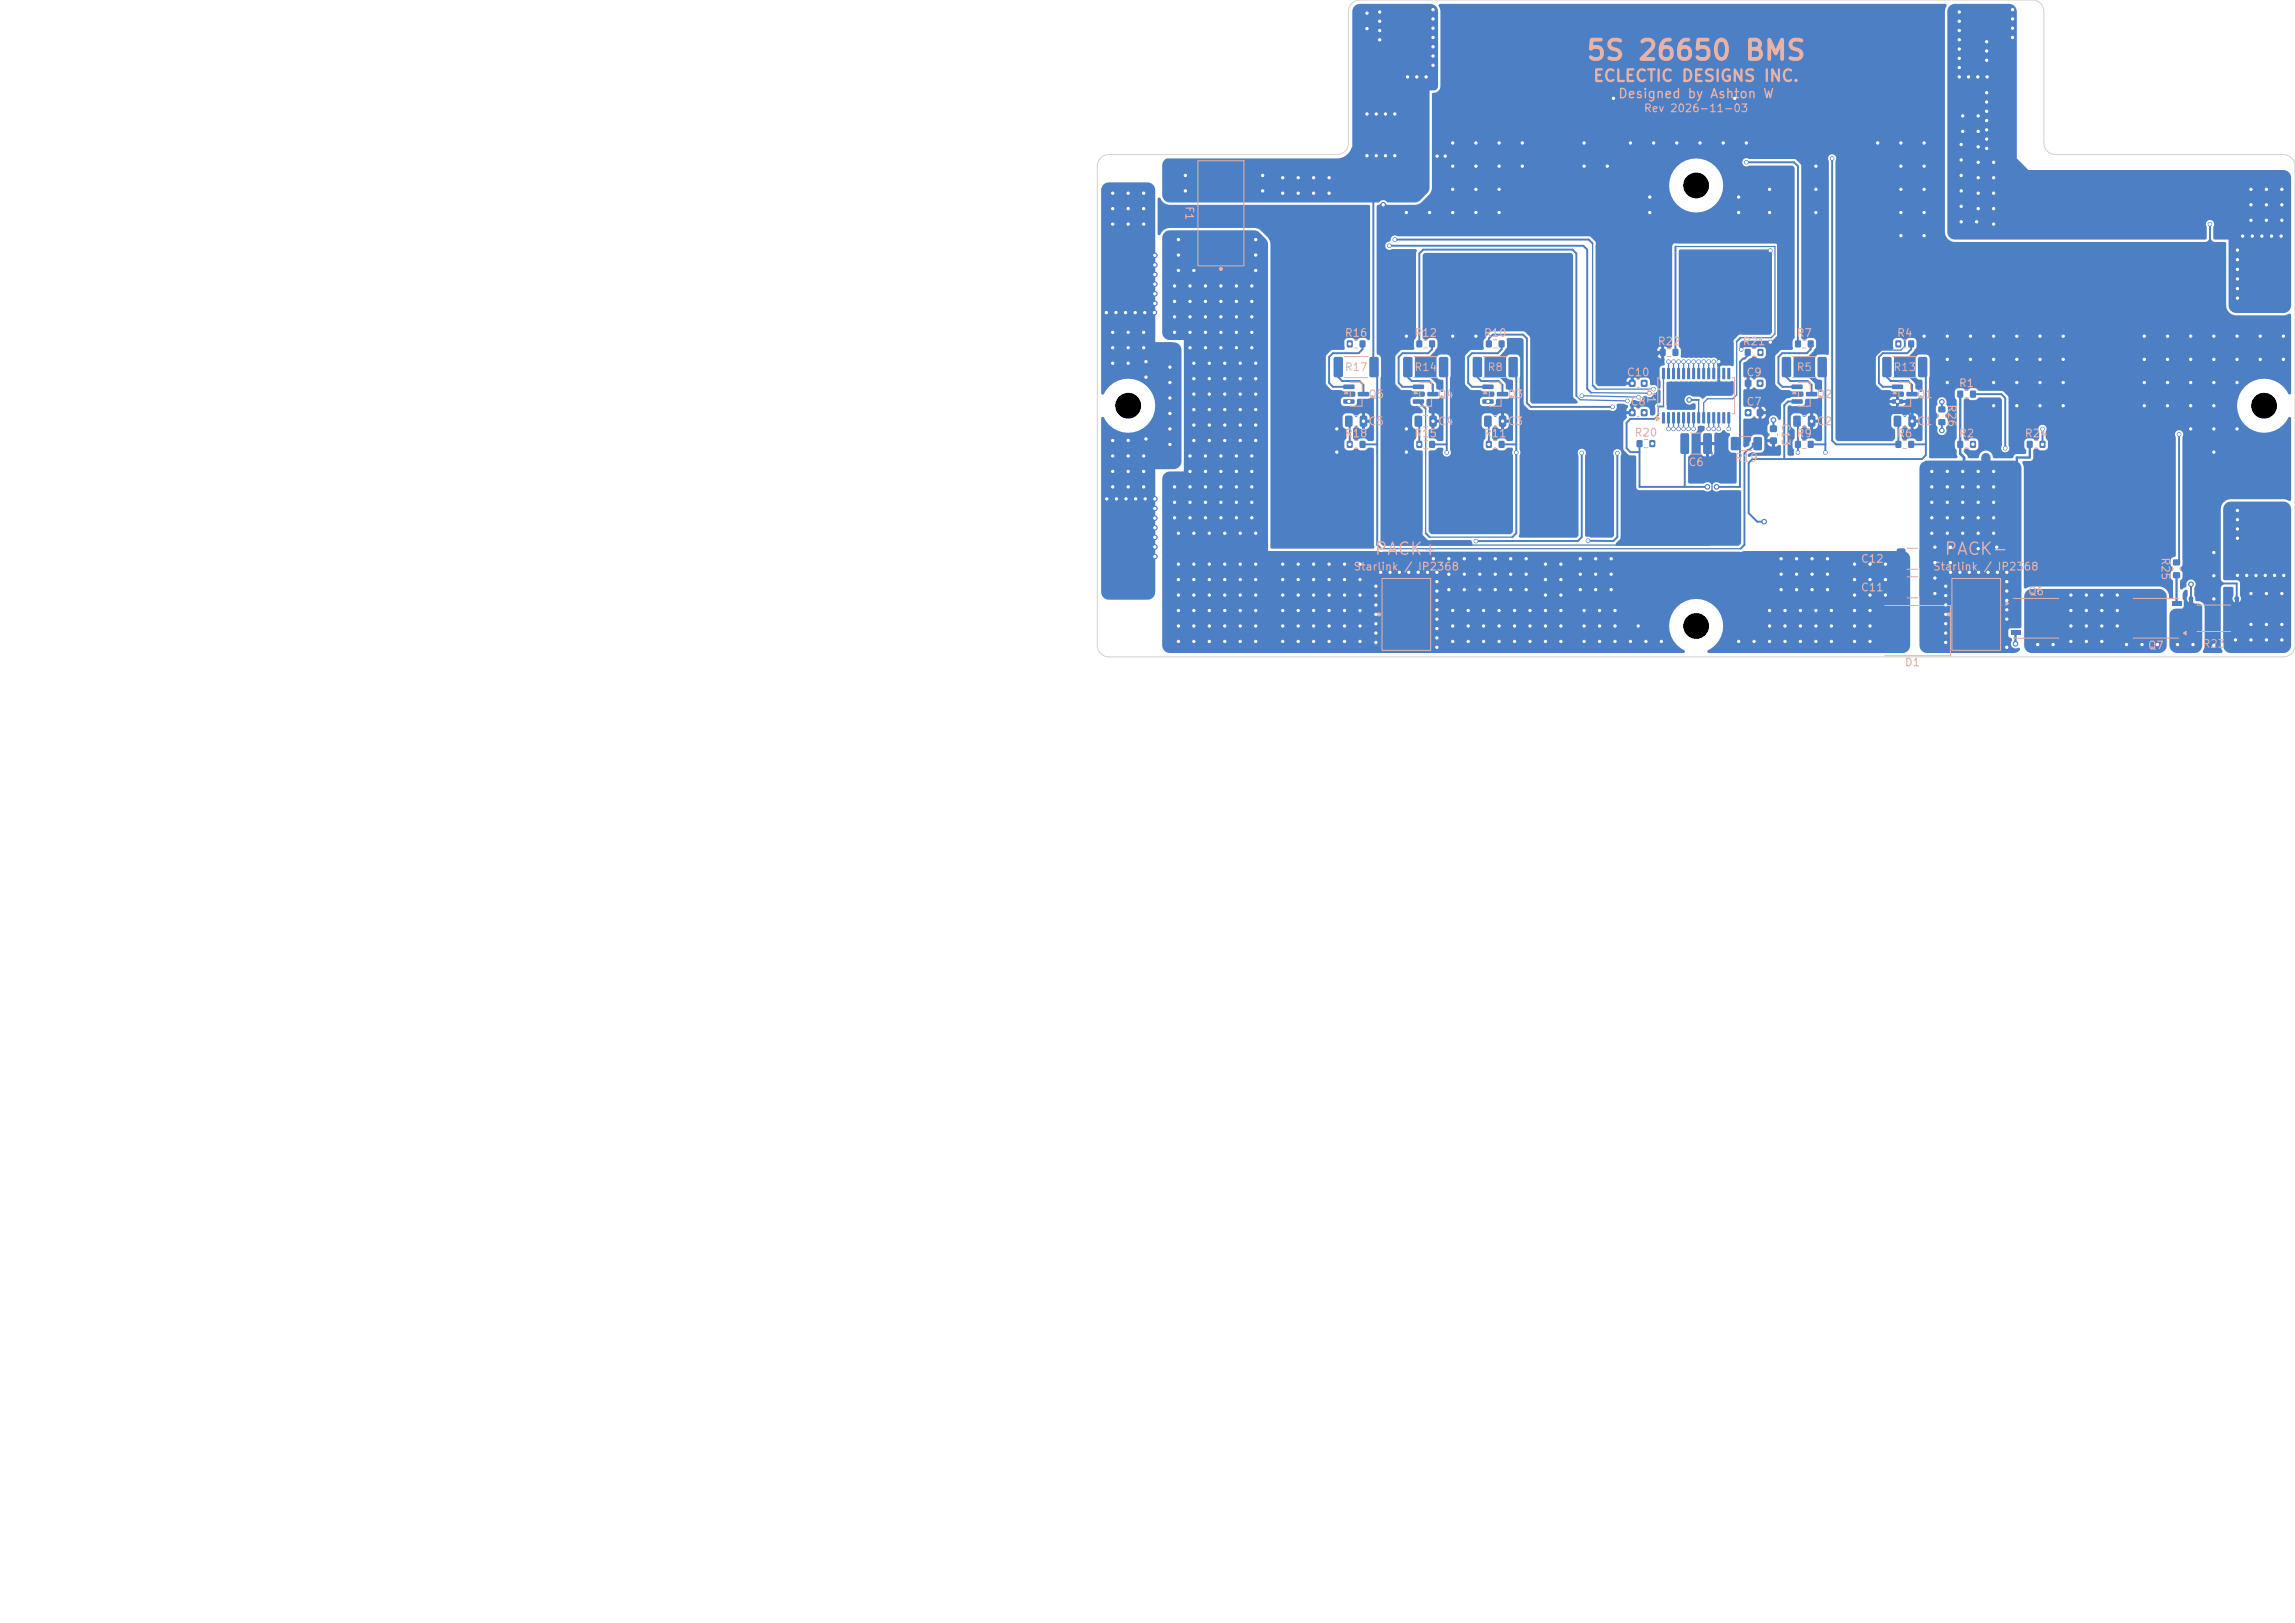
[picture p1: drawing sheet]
<svg xmlns="http://www.w3.org/2000/svg" width="297mm" height="210mm" viewBox="0 0 297 210" stroke-linecap="round" stroke-linejoin="round" font-family="sans-serif">
<defs><g id="words">
<text font-size="2.5" fill="#e8b2a7" x="205.1" y="8.4">5S 26650 BMS</text>
<g font-size="1.6" fill="#e8b2a7">
<text x="177.8" y="72.2">PACK+</text>
<text x="251.5" y="72.2">PACK-</text>
</g>
<text font-size="1.5" fill="#e8b2a7" x="206.1" y="10.9">ECLECTIC DESIGNS INC.</text>
<text font-size="1.2" fill="#e8b2a7" x="209.3" y="13">Designed by Ashton W</text>
<g font-size="1" fill="#e8b2a7">
<text x="212.7" y="14.8">Rev 2026-11-03</text>
<text x="153.2" y="26.6" transform="rotate(90 153.2 26.6)">F1</text>
<text x="173.9" y="43.8">R16</text>
<text x="182.9" y="43.8">R12</text>
<text x="191.9" y="43.8">R10</text>
<text x="214.4" y="44.9">R22</text>
<text x="225.4" y="44.9">R21</text>
<text x="232.4" y="43.8">R7</text>
<text x="245.4" y="43.8">R4</text>
<text x="173.9" y="48.3">R17</text>
<text x="177" y="51.8">Q5</text>
<text x="182.9" y="48.3">R14</text>
<text x="186" y="51.8">Q4</text>
<text x="192.4" y="48.3">R8</text>
<text x="195" y="51.8">Q3</text>
<text x="210.4" y="48.9">C10</text>
<text x="210.9" y="52.7">C8</text>
<text x="212.9" y="50.1" transform="rotate(90 212.9 50.1)">U1</text>
<text x="225.9" y="48.9">C9</text>
<text x="225.9" y="52.7">C7</text>
<text x="232.4" y="48.3">R5</text>
<text x="235" y="51.8">Q2</text>
<text x="244.9" y="48.3">R13</text>
<text x="248" y="51.8">Q1</text>
<text x="251.8" y="52.2" transform="rotate(90 251.8 52.2)">R26</text>
<text x="253.4" y="50.3">R1</text>
<text x="173.9" y="56.8">R18</text>
<text x="177" y="55.3">C5</text>
<text x="182.9" y="56.8">R15</text>
<text x="186" y="55.3">C4</text>
<text x="191.9" y="56.8">R11</text>
<text x="195" y="55.3">C3</text>
<text x="211.4" y="56.7">R20</text>
<text x="224.4" y="60">R19</text>
<text x="230.3" y="54.7" transform="rotate(90 230.3 54.7)">C13</text>
<text x="232.4" y="56.8">R9</text>
<text x="235" y="55.3">C2</text>
<text x="245.4" y="56.8">R6</text>
<text x="248" y="55.3">C1</text>
<text x="253.4" y="56.8">R2</text>
<text x="261.9" y="56.8">R24</text>
<text x="218.4" y="60.6">C6</text>
<text x="175.1" y="74.1">Starlink / IP2368</text>
<text x="240.7" y="76.8">C11</text>
<text x="240.7" y="73.1">C12</text>
<text x="250.1" y="74.1">Starlink / IP2368</text>
<text x="262.4" y="77.3">Q6</text>
<text x="279.5" y="72" transform="rotate(90 279.5 72)">R25</text>
<text x="246.4" y="86.5">D1</text>
<text x="277.9" y="84.3">Q7</text>
<text x="284.9" y="84.1">R23</text>
</g>
</g></defs>
<g fill="#4d7fc4">
<path d="M289.2 77.4h.5v1h-.5z"/>
<path d="M283.3 77.4h.5v1h-.5z"/>
<path d="M191.9 49.8h1.3l.1 .1v.4l-.1 .1-1.3-.1-.1-.1z"/>
<path d="M191.9 51.7h1.3l.1 .1v.4l-.1 .1-1.3-.1-.1-.1z"/>
<path d="M193.7 50.7h1.4l.1 .2v.3l-.2 .1h-1.2l-.1-.1z"/>
<path d="M172.7 46.2h.9l.2 .1v2.3l-.2 .2h-.8l-.2-.1v-2.3z"/>
<path d="M177.3 46.2h.9l.2 .1v2.3l-.1 .2h-.8l-.3-.1v-2.3z"/>
<path d="M174.3 44.1h.7v.8h-.7z"/>
<path d="M176 44.1h.7v.8h-.7z"/>
<path d="M245.5 74.7h.9l.2 .1v2.3l-.2 .2-.7 .1-.2-.2v-2.3z"/>
<path d="M248.5 74.7h.8l.2 .1 .1 2.3-.2 .2-.7 .1-.3-.2v-2.3z"/>
<path d="M225.8 45.2h.7v.8h-.7z"/>
<path d="M227.5 45.2h.7v.8h-.7z"/>
<path d="M225.8 49.2l.2-.1 .6 .1 .1 .2-.1 .6-.1 .1-.7-.1v-.1z"/>
<path d="M227.4 49.2l.2-.1 .6 .1v.2v.6l-.2 .1-.6-.1-.1-.1z"/>
<path d="M249.7 80h.2h2h.2l.1 .2v2.8l-.1 .2-.2 .1h-2l-.2-.1v-.2v-2.8z"/>
<path d="M242.9 80h.2h2h.2l.1 .2v2.8l-.1 .2-.2 .1h-2l-.2-.1v-.2v-2.8z"/>
<path d="M232.3 57.1h.7v.8h-.7z"/>
<path d="M234 57.1h.7v.8h-.7z"/>
<path d="M210.8 49.2l.2-.1 .6 .1 .1 .2-.1 .6-.1 .1-.7-.1v-.1z"/>
<path d="M212.4 49.2l.2-.1 .6 .1v.2v.6l-.2 .1-.6-.1-.1-.1z"/>
<path d="M245.5 71h.9l.2 .1v2.3l-.2 .2-.7 .1-.2-.2v-2.3z"/>
<path d="M248.5 71h.8l.2 .1 .1 2.3-.2 .2-.7 .1-.3-.2v-2.3z"/>
<path d="M192.3 57.1h.7v.8h-.7z"/>
<path d="M194 57.1h.7v.8h-.7z"/>
<path d="M174.1 53.8h.7l.2 .1 .1 1.1-.2 .2h-.6l-.2-.1v-1.1z"/>
<path d="M176 53.8h.7l.2 .1 .1 1.1-.2 .2h-.6l-.2-.1v-1.1z"/>
<path d="M173.9 49.8h1.3l.1 .1v.4l-.1 .1-1.3-.1-.1-.1z"/>
<path d="M173.9 51.7h1.3l.1 .1v.4l-.1 .1-1.3-.1-.1-.1z"/>
<path d="M175.7 50.7h1.4l.1 .2v.3l-.2 .1h-1.2l-.1-.1z"/>
<path d="M214.8 45.2h.7v.8h-.7z"/>
<path d="M216.5 45.2h.7v.8h-.7z"/>
<path d="M210.8 53l.2-.1 .6 .1 .1 .2-.1 .6-.1 .1-.7-.1v-.1z"/>
<path d="M212.4 53l.2-.1 .6 .1v.2v.6l-.2 .1-.6-.1-.1-.1z"/>
<path d="M260.2 77.8h1.3v.6h-1.3z"/>
<path d="M260.2 79.1h1.3v.6h-1.3z"/>
<path d="M260.2 80.3h1.3v.6h-1.3z"/>
<path d="M260.2 81.6h1.3v.6h-1.3z"/>
<path d="M262.3 78h3.8v4h-3.8z"/>
<path d="M265.8 81.6h1v.6h-1z"/>
<path d="M265.8 80.3h1v.6h-1z"/>
<path d="M265.8 79.1h1v.6h-1z"/>
<path d="M265.8 77.8h1v.6h-1z"/>
<path d="M183.3 44.1h.7v.8h-.7z"/>
<path d="M185 44.1h.7v.8h-.7z"/>
<path d="M229.1 55.1l.2-.1 .6 .1 .1 .2-.1 .6h-.1h-.7l-.1-.2z"/>
<path d="M229.1 56.6h.2h.6l.1 .2-.1 .6-.1 .1-.7-.1-.1-.1z"/>
<path d="M192.3 44.1h.7v.8h-.7z"/>
<path d="M194 44.1h.7v.8h-.7z"/>
<path d="M217.5 56.1h.9l.2 .1v2.3l-.2 .2-.7 .1-.2-.2v-2.3z"/>
<path d="M220.5 56.1h.8l.2 .1 .1 2.3-.2 .2-.7 .1-.3-.2v-2.3z"/>
<path d="M182.9 49.8h1.3l.1 .1v.4l-.1 .1-1.3-.1-.1-.1z"/>
<path d="M182.9 51.7h1.3l.1 .1v.4l-.1 .1-1.3-.1-.1-.1z"/>
<path d="M184.7 50.7h1.4l.1 .2v.3l-.2 .1h-1.2l-.1-.1z"/>
<path d="M253.3 50.6h.7v.8h-.7z"/>
<path d="M255 50.6h.7v.8h-.7z"/>
<path d="M281 81.6h1.3v.6h-1.3z"/>
<path d="M281 80.3h1.3v.6h-1.3z"/>
<path d="M281 79.1h1.3v.6h-1.3z"/>
<path d="M281 77.8h1.3v.6h-1.3z"/>
<path d="M276.4 78h3.8v4h-3.8z"/>
<path d="M275.7 77.8h1v.6h-1z"/>
<path d="M275.7 79.1h1v.6h-1z"/>
<path d="M275.7 80.3h1v.6h-1z"/>
<path d="M275.7 81.6h1v.6h-1z"/>
<path d="M283 78.4l.9-.1 .2 .2 .1 2.9-.2 .3h-.8l-.3-.2v-2.9z"/>
<path d="M288.9 78.4l.9-.1 .3 .2v2.9l-.2 .3h-.8l-.2-.2v-2.9z"/>
<path d="M174.3 57.1h.7v.8h-.7z"/>
<path d="M176 57.1h.7v.8h-.7z"/>
<path d="M244.9 49.8h1.3l.1 .1v.4l-.1 .1-1.3-.1-.1-.1z"/>
<path d="M244.9 51.7h1.3l.1 .1v.4l-.1 .1-1.3-.1-.1-.1z"/>
<path d="M246.7 50.7h1.4l.1 .2v.3l-.2 .1h-1.2l-.1-.1z"/>
<path d="M225.8 53l.2-.1 .6 .1 .1 .2-.1 .6-.1 .1-.7-.1v-.1z"/>
<path d="M227.4 53l.2-.1 .6 .1v.2v.6l-.2 .1-.6-.1-.1-.1z"/>
<path d="M252.9 75.2l.5-.2h4.8l.3 .1 .2 .2 .1 .3v7.8l-.1 .3-.2 .2-.3 .1h-4.8l-.3-.1-.3-.2v-.3v-7.8z"/>
<path d="M215.1 53.4h.4l-.1 1.4-.3-.1z"/>
<path d="M215.8 53.4h.3v1.4l-.4-.1z"/>
<path d="M216.4 53.4h.4l-.1 1.4-.3-.1z"/>
<path d="M217.1 53.4h.3v1.4l-.4-.1z"/>
<path d="M217.7 53.4h.4l-.1 1.4-.3-.1z"/>
<path d="M218.4 53.4h.3v1.4l-.4-.1z"/>
<path d="M219 53.4h.4l-.1 1.4-.3-.1z"/>
<path d="M219.7 53.4h.3v1.4l-.4-.1z"/>
<path d="M220.3 53.4h.4l-.1 1.4-.3-.1z"/>
<path d="M221 53.4h.3v1.4l-.4-.1z"/>
<path d="M221.6 53.4h.4l-.1 1.4-.3-.1z"/>
<path d="M222.3 53.4h.3v1.4l-.4-.1z"/>
<path d="M222.9 53.4h.4l-.1 1.4-.3-.1z"/>
<path d="M223.6 53.4h.3v1.4l-.4-.1z"/>
<path d="M223.6 47.6l.3 .1v1.4l-.4-.1z"/>
<path d="M222.9 47.6l.4 .1-.1 1.4-.3-.1z"/>
<path d="M222.3 47.6l.3 .1v1.4l-.4-.1z"/>
<path d="M221.6 47.6l.4 .1-.1 1.4-.3-.1z"/>
<path d="M221 47.6l.3 .1v1.4l-.4-.1z"/>
<path d="M220.3 47.6l.4 .1-.1 1.4-.3-.1z"/>
<path d="M219.7 47.6l.3 .1v1.4l-.4-.1z"/>
<path d="M219 47.6l.4 .1-.1 1.4-.3-.1z"/>
<path d="M218.4 47.6l.3 .1v1.4l-.4-.1z"/>
<path d="M217.7 47.6l.4 .1-.1 1.4-.3-.1z"/>
<path d="M217.1 47.6l.3 .1v1.4l-.4-.1z"/>
<path d="M216.4 47.6l.4 .1-.1 1.4-.3-.1z"/>
<path d="M215.8 47.6l.3 .1v1.4l-.4-.1z"/>
<path d="M215.1 47.6l.4 .1-.1 1.4-.3-.1z"/>
<path d="M281.3 74.1h.8v.7h-.8z"/>
<path d="M281.3 72.4h.8v.7h-.8z"/>
<path d="M250.9 52.6h.8v.7h-.8z"/>
<path d="M250.9 54.3h.8v.7h-.8z"/>
<path d="M232.3 44.1h.7v.8h-.7z"/>
<path d="M234 44.1h.7v.8h-.7z"/>
<path d="M183.3 57.1h.7v.8h-.7z"/>
<path d="M185 57.1h.7v.8h-.7z"/>
<path d="M245.1 53.8h.7l.2 .1 .1 1.1-.2 .2h-.6l-.2-.1v-1.1z"/>
<path d="M247 53.8h.7l.2 .1 .1 1.1-.2 .2h-.6l-.2-.1v-1.1z"/>
<path d="M243.7 46.2h.9l.2 .1v2.3l-.2 .2h-.8l-.2-.1v-2.3z"/>
<path d="M248.3 46.2h.9l.2 .1v2.3l-.1 .2h-.8l-.3-.1v-2.3z"/>
<path d="M230.7 46.2h.9l.2 .1v2.3l-.2 .2h-.8l-.2-.1v-2.3z"/>
<path d="M235.3 46.2h.9l.2 .1v2.3l-.1 .2h-.8l-.3-.1v-2.3z"/>
<path d="M192.1 53.8h.7l.2 .1 .1 1.1-.2 .2h-.6l-.2-.1v-1.1z"/>
<path d="M194 53.8h.7l.2 .1 .1 1.1-.2 .2h-.6l-.2-.1v-1.1z"/>
</g>
<g fill="#4d7fc4" stroke="#4d7fc4" stroke-width=".13">
<circle cx="289.5" cy="78.5" r=".25"/>
<circle cx="289.5" cy="77.5" r=".25"/>
</g>
<g fill="#4d7fc4">
<path d="M181.7 46.2h.9l.2 .1v2.3l-.2 .2h-.8l-.2-.1v-2.3z"/>
<path d="M186.3 46.2h.9l.2 .1v2.3l-.1 .2h-.8l-.3-.1v-2.3z"/>
<path d="M155.2 30.5h5.6v3.8h-5.6z"/>
<path d="M155.2 21h5.6v3.7h-5.6z"/>
<path d="M253.3 57.1h.7v.8h-.7z"/>
<path d="M255 57.1h.7v.8h-.7z"/>
<path d="M231.9 49.8h1.3l.1 .1v.4l-.1 .1-1.3-.1-.1-.1z"/>
<path d="M231.9 51.7h1.3l.1 .1v.4l-.1 .1-1.3-.1-.1-.1z"/>
<path d="M233.7 50.7h1.4l.1 .2v.3l-.2 .1h-1.2l-.1-.1z"/>
<path d="M245.3 44.1h.7v.8h-.7z"/>
<path d="M247 44.1h.7v.8h-.7z"/>
<path d="M262.3 57.1h.7v.8h-.7z"/>
<path d="M264 57.1h.7v.8h-.7z"/>
<path d="M245.3 57.1h.7v.8h-.7z"/>
<path d="M247 57.1h.7v.8h-.7z"/>
<path d="M232.1 53.8h.7l.2 .1 .1 1.1-.2 .2h-.6l-.2-.1v-1.1z"/>
<path d="M234 53.8h.7l.2 .1 .1 1.1-.2 .2h-.6l-.2-.1v-1.1z"/>
<path d="M190.7 46.2h.9l.2 .1v2.3l-.2 .2h-.8l-.2-.1v-2.3z"/>
<path d="M195.3 46.2h.9l.2 .1v2.3l-.1 .2h-.8l-.3-.1v-2.3z"/>
<path d="M224.1 56.6l.8-.1 .2 .2v1.3l-.2 .3h-.7l-.2-.2v-1.3z"/>
<path d="M227 56.6l.8-.1 .2 .2v1.3l-.1 .3h-.7l-.3-.2v-1.3z"/>
</g>
<g fill="#4d7fc4" stroke="#4d7fc4" stroke-width=".13">
<circle cx="283.5" cy="78.5" r=".25"/>
<circle cx="283.5" cy="77.5" r=".25"/>
</g>
<g fill="#4d7fc4">
<path d="M183.1 53.8h.7l.2 .1 .1 1.1-.2 .2h-.6l-.2-.1v-1.1z"/>
<path d="M185 53.8h.7l.2 .1 .1 1.1-.2 .2h-.6l-.2-.1v-1.1z"/>
<path d="M211.8 57h.7v.8h-.7z"/>
<path d="M213.5 57h.7v.8h-.7z"/>
<path d="M179.2 75.2l.4-.2h4.8l.3 .1 .2 .2 .1 .3v7.8l-.1 .3-.2 .2-.3 .1h-4.8l-.3-.1-.2-.2-.1-.3v-7.8z"/>
</g>
<g fill="#4d7fc4" stroke="#4d7fc4" stroke-width=".13">
<circle cx="211" cy="18.5" r=".3"/>
<circle cx="188" cy="24.5" r=".3"/>
<circle cx="229.1" cy="44.3" r=".23"/>
<circle cx="292.5" cy="46.5" r=".3"/>
<circle cx="234.5" cy="54.5" r=".23"/>
<circle cx="187" cy="20.2" r=".23"/>
<circle cx="249" cy="27.5" r=".3"/>
<circle cx="208.8" cy="12.7" r=".23"/>
<circle cx="286.5" cy="52.5" r=".3"/>
<circle cx="205" cy="21.5" r=".3"/>
<circle cx="283.5" cy="43.5" r=".3"/>
<circle cx="286" cy="29" r=".23"/>
<circle cx="191" cy="18.5" r=".3"/>
<circle cx="283.5" cy="46.5" r=".3"/>
<circle cx="213.5" cy="27.5" r=".3"/>
<circle cx="280.5" cy="49.5" r=".3"/>
<circle cx="289.5" cy="55.5" r=".3"/>
<circle cx="225" cy="25.5" r=".3"/>
<circle cx="194" cy="18.5" r=".3"/>
<circle cx="283.5" cy="52.5" r=".3"/>
<circle cx="191" cy="24.5" r=".3"/>
<circle cx="286.5" cy="71.5" r=".3"/>
<circle cx="261" cy="49.5" r=".3"/>
<circle cx="286.5" cy="49.5" r=".3"/>
<circle cx="211.2" cy="49.6" r=".23"/>
<circle cx="289.5" cy="43.5" r=".3"/>
<circle cx="188" cy="21.5" r=".3"/>
<circle cx="286.5" cy="58.5" r=".3"/>
<circle cx="229.1" cy="32.4" r=".23"/>
<circle cx="197" cy="18.5" r=".3"/>
<circle cx="188" cy="43.5" r=".3"/>
<circle cx="258" cy="46.5" r=".3"/>
<circle cx="264" cy="52.5" r=".3"/>
<circle cx="194" cy="24.5" r=".3"/>
<circle cx="277.5" cy="52.5" r=".3"/>
<circle cx="295.5" cy="43.5" r=".3"/>
<circle cx="280.5" cy="43.5" r=".3"/>
<circle cx="249" cy="21.5" r=".3"/>
<circle cx="258" cy="43.5" r=".3"/>
<circle cx="224.5" cy="12.7" r=".23"/>
<circle cx="194" cy="21.5" r=".3"/>
<circle cx="267" cy="43.5" r=".3"/>
<circle cx="289.5" cy="46.5" r=".3"/>
<circle cx="186" cy="20.2" r=".23"/>
<circle cx="225.3" cy="45.2" r=".23"/>
<circle cx="249" cy="24.5" r=".3"/>
<circle cx="173" cy="58.5" r=".3"/>
<circle cx="182" cy="58.5" r=".3"/>
<circle cx="258" cy="49.5" r=".3"/>
<circle cx="286.5" cy="43.5" r=".3"/>
<circle cx="246" cy="21.5" r=".3"/>
<circle cx="246" cy="30.5" r=".3"/>
<circle cx="182" cy="55.5" r=".3"/>
<circle cx="214" cy="18.5" r=".3"/>
<circle cx="286.5" cy="83.5" r=".3"/>
<circle cx="191" cy="21.5" r=".3"/>
<circle cx="280.5" cy="46.5" r=".3"/>
<circle cx="217" cy="18.5" r=".3"/>
<circle cx="295.5" cy="46.5" r=".3"/>
<circle cx="252" cy="43.5" r=".3"/>
<circle cx="277.5" cy="49.5" r=".3"/>
<circle cx="249" cy="43.5" r=".3"/>
<circle cx="235" cy="24.5" r=".3"/>
<circle cx="194.5" cy="54.5" r=".23"/>
<circle cx="247.5" cy="54.5" r=".23"/>
<circle cx="197" cy="21.5" r=".3"/>
<circle cx="255" cy="43.5" r=".3"/>
<circle cx="191" cy="27.5" r=".3"/>
<circle cx="229" cy="24.5" r=".3"/>
<circle cx="261" cy="43.5" r=".3"/>
<circle cx="267" cy="52.5" r=".3"/>
<circle cx="277.5" cy="46.5" r=".3"/>
<circle cx="258" cy="52.5" r=".3"/>
<circle cx="222.4" cy="46.8" r=".23"/>
<circle cx="176.5" cy="54.5" r=".23"/>
<circle cx="223" cy="18.5" r=".3"/>
<circle cx="213.5" cy="25.5" r=".3"/>
<circle cx="286.5" cy="77.5" r=".3"/>
<circle cx="283.5" cy="55.5" r=".3"/>
<circle cx="182" cy="43.5" r=".3"/>
<circle cx="264" cy="49.5" r=".3"/>
<circle cx="280.5" cy="52.5" r=".3"/>
<circle cx="208" cy="21.5" r=".3"/>
<circle cx="245.6" cy="51.9" r=".23"/>
<circle cx="185.5" cy="54.5" r=".23"/>
<circle cx="191" cy="43.5" r=".3"/>
<circle cx="188" cy="27.5" r=".3"/>
<circle cx="286.5" cy="55.5" r=".3"/>
<circle cx="246" cy="27.5" r=".3"/>
<circle cx="235" cy="21.5" r=".3"/>
<circle cx="246" cy="18.5" r=".3"/>
<circle cx="286.5" cy="74.5" r=".3"/>
<circle cx="188" cy="18.5" r=".3"/>
<circle cx="292.5" cy="43.5" r=".3"/>
<circle cx="235" cy="27.5" r=".3"/>
<circle cx="289.5" cy="49.5" r=".3"/>
<circle cx="194" cy="27.5" r=".3"/>
<circle cx="252" cy="49.5" r=".3"/>
<circle cx="179" cy="26.5" r=".3"/>
<circle cx="211.2" cy="53.4" r=".23"/>
<circle cx="185" cy="27.5" r=".3"/>
<circle cx="226" cy="18.5" r=".3"/>
<circle cx="220" cy="18.5" r=".3"/>
<circle cx="261" cy="46.5" r=".3"/>
<circle cx="205" cy="18.5" r=".3"/>
<circle cx="264" cy="43.5" r=".3"/>
<circle cx="267" cy="46.5" r=".3"/>
<circle cx="267" cy="49.5" r=".3"/>
<circle cx="277.5" cy="43.5" r=".3"/>
<circle cx="261" cy="52.5" r=".3"/>
<circle cx="252" cy="46.5" r=".3"/>
<circle cx="173" cy="55.5" r=".3"/>
<circle cx="229" cy="27.5" r=".3"/>
<circle cx="243" cy="18.5" r=".3"/>
<circle cx="249" cy="30.5" r=".3"/>
<circle cx="246" cy="24.5" r=".3"/>
<circle cx="286.5" cy="46.5" r=".3"/>
<circle cx="182" cy="27.5" r=".3"/>
<circle cx="225" cy="27.5" r=".3"/>
<circle cx="249" cy="18.5" r=".3"/>
<circle cx="283.5" cy="49.5" r=".3"/>
<circle cx="255" cy="46.5" r=".3"/>
<circle cx="264" cy="46.5" r=".3"/>
<circle cx="218.6" cy="51.7" r=".3"/>
<circle cx="291.3" cy="80.8" r=".3"/>
<circle cx="289.6" cy="68.4" r=".3"/>
<circle cx="291.3" cy="76.8" r=".3"/>
<circle cx="293.3" cy="76.8" r=".3"/>
<circle cx="293.3" cy="82.8" r=".3"/>
<circle cx="294.4" cy="74.4" r=".3"/>
<circle cx="289.6" cy="66" r=".3"/>
<circle cx="289.6" cy="74.4" r=".3"/>
<circle cx="289.6" cy="69.6" r=".3"/>
<circle cx="295.6" cy="74.4" r=".3"/>
<circle cx="295.3" cy="82.8" r=".3"/>
<circle cx="295.3" cy="76.8" r=".3"/>
<circle cx="289.3" cy="82.8" r=".3"/>
<circle cx="291.3" cy="82.8" r=".3"/>
<circle cx="293.3" cy="80.8" r=".3"/>
<circle cx="295.3" cy="80.8" r=".3"/>
<circle cx="290.8" cy="74.4" r=".3"/>
<circle cx="293.2" cy="74.4" r=".3"/>
<circle cx="289.6" cy="67.3" r=".3"/>
<circle cx="292" cy="74.4" r=".3"/>
<circle cx="149.5" cy="67" r=".3"/>
<circle cx="149.4" cy="40.5" r=".3"/>
<circle cx="144" cy="27" r=".3"/>
<circle cx="148.3" cy="56.8" r=".3"/>
<circle cx="144" cy="61" r=".3"/>
<circle cx="149.5" cy="38" r=".3"/>
<circle cx="148" cy="63" r=".3"/>
<circle cx="144" cy="57" r=".3"/>
<circle cx="192.6" cy="51.9" r=".23"/>
<circle cx="148" cy="61" r=".3"/>
<circle cx="149.5" cy="36.8" r=".3"/>
<circle cx="149.5" cy="64.6" r=".3"/>
<circle cx="151.4" cy="57.5" r=".3"/>
<circle cx="146" cy="29" r=".3"/>
<circle cx="145.7" cy="40.5" r=".3"/>
<circle cx="148" cy="27" r=".3"/>
<circle cx="144" cy="45" r=".3"/>
<circle cx="144" cy="43" r=".3"/>
<circle cx="144.4" cy="40.5" r=".3"/>
<circle cx="149.5" cy="35.5" r=".3"/>
<circle cx="148" cy="45" r=".3"/>
<circle cx="146" cy="43" r=".3"/>
<circle cx="146" cy="57" r=".3"/>
<circle cx="149.5" cy="70.8" r=".3"/>
<circle cx="151.4" cy="55.5" r=".3"/>
<circle cx="149.5" cy="33" r=".3"/>
<circle cx="146" cy="45" r=".3"/>
<circle cx="148" cy="43" r=".3"/>
<circle cx="151.4" cy="51.5" r=".3"/>
<circle cx="143.2" cy="40.5" r=".3"/>
<circle cx="148.3" cy="46.8" r=".3"/>
<circle cx="149.5" cy="69.5" r=".3"/>
<circle cx="149.5" cy="68.3" r=".3"/>
<circle cx="146" cy="63" r=".3"/>
<circle cx="149.5" cy="39.3" r=".3"/>
<circle cx="144" cy="59" r=".3"/>
<circle cx="144" cy="63" r=".3"/>
<circle cx="148" cy="25" r=".3"/>
<circle cx="149.5" cy="65.8" r=".3"/>
<circle cx="149.5" cy="34.3" r=".3"/>
<circle cx="151.4" cy="49.5" r=".3"/>
<circle cx="144" cy="47" r=".3"/>
<circle cx="144" cy="25" r=".3"/>
<circle cx="148" cy="59" r=".3"/>
<circle cx="146.9" cy="40.5" r=".3"/>
<circle cx="146" cy="59" r=".3"/>
<circle cx="144.5" cy="64.6" r=".3"/>
<circle cx="148.3" cy="48.8" r=".3"/>
<circle cx="144" cy="29" r=".3"/>
<circle cx="145.7" cy="64.6" r=".3"/>
<circle cx="147" cy="64.6" r=".3"/>
<circle cx="151.4" cy="53.5" r=".3"/>
<circle cx="146" cy="47" r=".3"/>
<circle cx="146" cy="61" r=".3"/>
<circle cx="148.2" cy="40.5" r=".3"/>
<circle cx="143.2" cy="64.6" r=".3"/>
<circle cx="148" cy="29" r=".3"/>
<circle cx="146" cy="27" r=".3"/>
<circle cx="146" cy="25" r=".3"/>
<circle cx="151.4" cy="47.5" r=".3"/>
<circle cx="236.2" cy="58.5" r=".23"/>
<circle cx="148.2" cy="64.6" r=".3"/>
<circle cx="149.5" cy="72" r=".3"/>
<circle cx="196.2" cy="58.5" r=".23"/>
<circle cx="228.3" cy="67.5" r=".3"/>
<circle cx="257.1" cy="19.2" r=".3"/>
<circle cx="295.3" cy="24.5" r=".3"/>
<circle cx="295.2" cy="30.5" r=".3"/>
<circle cx="258" cy="23" r=".3"/>
<circle cx="254.8" cy="9.9" r=".3"/>
<circle cx="253.6" cy="8.8" r=".3"/>
<circle cx="294" cy="30.5" r=".3"/>
<circle cx="257.1" cy="6.6" r=".3"/>
<circle cx="255.8" cy="28.7" r=".3"/>
<circle cx="256" cy="23" r=".3"/>
<circle cx="290.2" cy="30.5" r=".3"/>
<circle cx="256" cy="21" r=".3"/>
<circle cx="257.1" cy="5.4" r=".3"/>
<circle cx="293.3" cy="26.5" r=".3"/>
<circle cx="291.3" cy="26.5" r=".3"/>
<circle cx="256" cy="9.9" r=".3"/>
<circle cx="257.1" cy="16.8" r=".3"/>
<circle cx="289.6" cy="34.9" r=".3"/>
<circle cx="295.3" cy="28.5" r=".3"/>
<circle cx="291.5" cy="30.5" r=".3"/>
<circle cx="289.6" cy="37.3" r=".3"/>
<circle cx="253.6" cy="3.9" r=".3"/>
<circle cx="253.8" cy="24.7" r=".3"/>
<circle cx="257.2" cy="9.9" r=".3"/>
<circle cx="260.5" cy="1.2" r=".3"/>
<circle cx="289.6" cy="36.1" r=".3"/>
<circle cx="174.6" cy="51.9" r=".23"/>
<circle cx="253.8" cy="20.7" r=".3"/>
<circle cx="257.1" cy="7.8" r=".3"/>
<circle cx="187.2" cy="58.5" r=".23"/>
<circle cx="253.6" cy="5.1" r=".3"/>
<circle cx="293.3" cy="28.5" r=".3"/>
<circle cx="253.8" cy="22.7" r=".3"/>
<circle cx="256" cy="17" r=".3"/>
<circle cx="260.5" cy="4.9" r=".3"/>
<circle cx="289.6" cy="32.4" r=".3"/>
<circle cx="257.1" cy="13.2" r=".3"/>
<circle cx="289.6" cy="33.6" r=".3"/>
<circle cx="253.6" cy="2.8" r=".3"/>
<circle cx="258" cy="29" r=".3"/>
<circle cx="253.8" cy="26.7" r=".3"/>
<circle cx="253.6" cy="1.5" r=".3"/>
<circle cx="253.6" cy="7.6" r=".3"/>
<circle cx="293.3" cy="24.5" r=".3"/>
<circle cx="260.5" cy="3.6" r=".3"/>
<circle cx="291.3" cy="28.5" r=".3"/>
<circle cx="256" cy="19" r=".3"/>
<circle cx="253.6" cy="6.4" r=".3"/>
<circle cx="256" cy="15" r=".3"/>
<circle cx="253.6" cy="9.9" r=".3"/>
<circle cx="258" cy="25" r=".3"/>
<circle cx="258" cy="21" r=".3"/>
<circle cx="292.7" cy="30.5" r=".3"/>
<circle cx="260.5" cy="2.5" r=".3"/>
<circle cx="289.6" cy="38.6" r=".3"/>
<circle cx="253.8" cy="18.7" r=".3"/>
<circle cx="254" cy="17" r=".3"/>
<circle cx="256" cy="27" r=".3"/>
<circle cx="257.1" cy="18" r=".3"/>
<circle cx="257.1" cy="14.4" r=".3"/>
<circle cx="257.1" cy="15.6" r=".3"/>
<circle cx="253.8" cy="28.7" r=".3"/>
<circle cx="291.3" cy="24.5" r=".3"/>
<circle cx="258" cy="27" r=".3"/>
<circle cx="295.3" cy="26.5" r=".3"/>
<circle cx="254" cy="15" r=".3"/>
<circle cx="257.1" cy="12" r=".3"/>
<circle cx="256" cy="25" r=".3"/>
<circle cx="176.9" cy="20.2" r=".3"/>
<circle cx="163.4" cy="24.7" r=".3"/>
<circle cx="180.5" cy="14.8" r=".3"/>
<circle cx="180.5" cy="20.2" r=".3"/>
<circle cx="153.4" cy="24.7" r=".3"/>
<circle cx="185.5" cy="4.9" r=".3"/>
<circle cx="178.6" cy="5.1" r=".3"/>
<circle cx="168" cy="23" r=".3"/>
<circle cx="176.9" cy="1.7" r=".3"/>
<circle cx="185.5" cy="8.5" r=".3"/>
<circle cx="178.6" cy="2.8" r=".3"/>
<circle cx="185.5" cy="3.6" r=".3"/>
<circle cx="184.6" cy="9.9" r=".3"/>
<circle cx="178.1" cy="20.2" r=".3"/>
<circle cx="185.5" cy="2.5" r=".3"/>
<circle cx="153.4" cy="22.7" r=".3"/>
<circle cx="163.4" cy="22.7" r=".3"/>
<circle cx="185.5" cy="1.2" r=".3"/>
<circle cx="182.2" cy="9.9" r=".3"/>
<circle cx="178.1" cy="14.8" r=".3"/>
<circle cx="179.3" cy="14.8" r=".3"/>
<circle cx="170" cy="25" r=".3"/>
<circle cx="179.3" cy="20.2" r=".3"/>
<circle cx="166" cy="23" r=".3"/>
<circle cx="178.6" cy="3.9" r=".3"/>
<circle cx="176.9" cy="3.7" r=".3"/>
<circle cx="172" cy="23" r=".3"/>
<circle cx="185.5" cy="6.1" r=".3"/>
<circle cx="172" cy="25" r=".3"/>
<circle cx="176.9" cy="14.8" r=".3"/>
<circle cx="168" cy="25" r=".3"/>
<circle cx="183.4" cy="9.9" r=".3"/>
<circle cx="166" cy="25" r=".3"/>
<circle cx="185.5" cy="7.2" r=".3"/>
<circle cx="170" cy="23" r=".3"/>
<circle cx="178.6" cy="1.5" r=".3"/>
<circle cx="174.7" cy="44.5" r=".23"/>
<circle cx="213.5" cy="50.9" r=".23"/>
<circle cx="216.6" cy="46.8" r=".23"/>
<circle cx="179.8" cy="31.8" r=".23"/>
<circle cx="229" cy="79" r=".3"/>
<circle cx="235" cy="81" r=".3"/>
<circle cx="240" cy="81" r=".3"/>
<circle cx="178.1" cy="75.9" r=".3"/>
<circle cx="202" cy="73" r=".3"/>
<circle cx="154.5" cy="49" r=".3"/>
<circle cx="212" cy="81" r=".3"/>
<circle cx="191.5" cy="76.3" r=".3"/>
<circle cx="154.5" cy="51" r=".3"/>
<circle cx="158.5" cy="51" r=".3"/>
<circle cx="160" cy="45" r=".3"/>
<circle cx="158.5" cy="69" r=".3"/>
<circle cx="242" cy="79" r=".3"/>
<circle cx="156.5" cy="83" r=".3"/>
<circle cx="156.5" cy="77" r=".3"/>
<circle cx="233" cy="79" r=".3"/>
<circle cx="195.5" cy="74.3" r=".3"/>
<circle cx="162.5" cy="33" r=".3"/>
<circle cx="187.5" cy="72.3" r=".3"/>
<circle cx="186" cy="81.3" r=".3"/>
<circle cx="158.5" cy="75" r=".3"/>
<circle cx="158.5" cy="77" r=".3"/>
<circle cx="162.5" cy="77" r=".3"/>
<circle cx="154" cy="43" r=".3"/>
<circle cx="240" cy="73" r=".3"/>
<circle cx="152.5" cy="77" r=".3"/>
<circle cx="230.5" cy="72.3" r=".3"/>
<circle cx="176" cy="75" r=".3"/>
<circle cx="242" cy="83" r=".3"/>
<circle cx="186" cy="77.7" r=".3"/>
<circle cx="152" cy="37" r=".3"/>
<circle cx="170" cy="81" r=".3"/>
<circle cx="207" cy="79" r=".3"/>
<circle cx="191.5" cy="74.3" r=".3"/>
<circle cx="152" cy="65" r=".3"/>
<circle cx="154.5" cy="83" r=".3"/>
<circle cx="154.5" cy="55" r=".3"/>
<circle cx="162" cy="39" r=".3"/>
<circle cx="156" cy="39" r=".3"/>
<circle cx="162.5" cy="49" r=".3"/>
<circle cx="186" cy="82.5" r=".3"/>
<circle cx="160" cy="37" r=".3"/>
<circle cx="188" cy="79" r=".3"/>
<circle cx="154.5" cy="57" r=".3"/>
<circle cx="184.7" cy="74.1" r=".3"/>
<circle cx="166" cy="79" r=".3"/>
<circle cx="156" cy="61" r=".3"/>
<circle cx="237" cy="81" r=".3"/>
<circle cx="162.5" cy="31" r=".3"/>
<circle cx="237" cy="79" r=".3"/>
<circle cx="168" cy="73" r=".3"/>
<circle cx="233" cy="83" r=".3"/>
<circle cx="198" cy="81" r=".3"/>
<circle cx="204.5" cy="76.3" r=".3"/>
<circle cx="200" cy="81" r=".3"/>
<circle cx="174" cy="77" r=".3"/>
<circle cx="158" cy="65" r=".3"/>
<circle cx="152.5" cy="33" r=".3"/>
<circle cx="166" cy="73" r=".3"/>
<circle cx="236.5" cy="76.3" r=".3"/>
<circle cx="162.5" cy="69" r=".3"/>
<circle cx="152.5" cy="83" r=".3"/>
<circle cx="244" cy="73" r=".3"/>
<circle cx="156" cy="43" r=".3"/>
<circle cx="166" cy="81" r=".3"/>
<circle cx="176" cy="81" r=".3"/>
<circle cx="230.5" cy="74.3" r=".3"/>
<circle cx="225" cy="83" r=".3"/>
<circle cx="179.9" cy="74.1" r=".3"/>
<circle cx="196" cy="83" r=".3"/>
<circle cx="206.5" cy="72.3" r=".3"/>
<circle cx="162.5" cy="51" r=".3"/>
<circle cx="192" cy="81" r=".3"/>
<circle cx="170" cy="75" r=".3"/>
<circle cx="158" cy="41" r=".3"/>
<circle cx="152.5" cy="73" r=".3"/>
<circle cx="160.5" cy="51" r=".3"/>
<circle cx="172" cy="81" r=".3"/>
<circle cx="174" cy="73" r=".3"/>
<circle cx="205" cy="81" r=".3"/>
<circle cx="202" cy="79" r=".3"/>
<circle cx="160.5" cy="57" r=".3"/>
<circle cx="244" cy="75" r=".3"/>
<circle cx="189.5" cy="76.3" r=".3"/>
<circle cx="162.5" cy="55" r=".3"/>
<circle cx="152" cy="63" r=".3"/>
<circle cx="236.5" cy="72.3" r=".3"/>
<circle cx="191.5" cy="72.3" r=".3"/>
<circle cx="152" cy="39" r=".3"/>
<circle cx="235" cy="83" r=".3"/>
<circle cx="154.5" cy="35" r=".3"/>
<circle cx="200" cy="83" r=".3"/>
<circle cx="168" cy="77" r=".3"/>
<circle cx="156.5" cy="57" r=".3"/>
<circle cx="158.5" cy="47" r=".3"/>
<circle cx="152.5" cy="31" r=".3"/>
<circle cx="172" cy="83" r=".3"/>
<circle cx="152.5" cy="81" r=".3"/>
<circle cx="160" cy="41" r=".3"/>
<circle cx="158.5" cy="53" r=".3"/>
<circle cx="202" cy="81" r=".3"/>
<circle cx="156.5" cy="53" r=".3"/>
<circle cx="231" cy="79" r=".3"/>
<circle cx="160" cy="65" r=".3"/>
<circle cx="152.5" cy="69" r=".3"/>
<circle cx="160" cy="59" r=".3"/>
<circle cx="160" cy="61" r=".3"/>
<circle cx="195.5" cy="72.3" r=".3"/>
<circle cx="162" cy="41" r=".3"/>
<circle cx="196" cy="81" r=".3"/>
<circle cx="192" cy="83" r=".3"/>
<circle cx="162" cy="61" r=".3"/>
<circle cx="174" cy="83" r=".3"/>
<circle cx="186" cy="80.1" r=".3"/>
<circle cx="178.1" cy="83.1" r=".3"/>
<circle cx="227" cy="83" r=".3"/>
<circle cx="193.5" cy="72.3" r=".3"/>
<circle cx="242" cy="73" r=".3"/>
<circle cx="176" cy="77" r=".3"/>
<circle cx="158.5" cy="55" r=".3"/>
<circle cx="234.5" cy="74.3" r=".3"/>
<circle cx="162" cy="59" r=".3"/>
<circle cx="158.5" cy="81" r=".3"/>
<circle cx="176" cy="83" r=".3"/>
<circle cx="154" cy="59" r=".3"/>
<circle cx="172" cy="77" r=".3"/>
<circle cx="154" cy="45" r=".3"/>
<circle cx="204.5" cy="74.3" r=".3"/>
<circle cx="152.5" cy="75" r=".3"/>
<circle cx="160.5" cy="53" r=".3"/>
<circle cx="200" cy="77" r=".3"/>
<circle cx="172" cy="79" r=".3"/>
<circle cx="189.5" cy="72.3" r=".3"/>
<circle cx="186" cy="83.8" r=".3"/>
<circle cx="158" cy="37" r=".3"/>
<circle cx="162" cy="37" r=".3"/>
<circle cx="186" cy="78.9" r=".3"/>
<circle cx="156" cy="67" r=".3"/>
<circle cx="168" cy="75" r=".3"/>
<circle cx="209" cy="79" r=".3"/>
<circle cx="213" cy="83" r=".3"/>
<circle cx="196" cy="79" r=".3"/>
<circle cx="176" cy="79" r=".3"/>
<circle cx="174" cy="75" r=".3"/>
<circle cx="178.1" cy="79.5" r=".3"/>
<circle cx="158" cy="67" r=".3"/>
<circle cx="240" cy="75" r=".3"/>
<circle cx="152" cy="41" r=".3"/>
<circle cx="190" cy="81" r=".3"/>
<circle cx="183.5" cy="74.1" r=".3"/>
<circle cx="160.5" cy="75" r=".3"/>
<circle cx="160.5" cy="69" r=".3"/>
<circle cx="156" cy="63" r=".3"/>
<circle cx="174" cy="81" r=".3"/>
<circle cx="190" cy="83" r=".3"/>
<circle cx="162.5" cy="73" r=".3"/>
<circle cx="235" cy="79" r=".3"/>
<circle cx="237" cy="83" r=".3"/>
<circle cx="205" cy="79" r=".3"/>
<circle cx="162.5" cy="81" r=".3"/>
<circle cx="233" cy="81" r=".3"/>
<circle cx="178.1" cy="80.7" r=".3"/>
<circle cx="160.5" cy="55" r=".3"/>
<circle cx="154.5" cy="75" r=".3"/>
<circle cx="160.5" cy="81" r=".3"/>
<circle cx="158.5" cy="57" r=".3"/>
<circle cx="160.5" cy="49" r=".3"/>
<circle cx="186" cy="76.5" r=".3"/>
<circle cx="198" cy="79" r=".3"/>
<circle cx="170" cy="77" r=".3"/>
<circle cx="198" cy="83" r=".3"/>
<circle cx="194" cy="83" r=".3"/>
<circle cx="188" cy="83" r=".3"/>
<circle cx="154.5" cy="77" r=".3"/>
<circle cx="160.5" cy="79" r=".3"/>
<circle cx="202" cy="83" r=".3"/>
<circle cx="154.5" cy="79" r=".3"/>
<circle cx="194" cy="81" r=".3"/>
<circle cx="195.5" cy="76.3" r=".3"/>
<circle cx="152" cy="43" r=".3"/>
<circle cx="174" cy="79" r=".3"/>
<circle cx="178.7" cy="74.1" r=".3"/>
<circle cx="208.5" cy="72.3" r=".3"/>
<circle cx="158.5" cy="49" r=".3"/>
<circle cx="234.5" cy="76.3" r=".3"/>
<circle cx="208.5" cy="74.3" r=".3"/>
<circle cx="229" cy="81" r=".3"/>
<circle cx="200" cy="79" r=".3"/>
<circle cx="158" cy="45" r=".3"/>
<circle cx="154.5" cy="73" r=".3"/>
<circle cx="162" cy="45" r=".3"/>
<circle cx="172" cy="73" r=".3"/>
<circle cx="242" cy="81" r=".3"/>
<circle cx="166" cy="77" r=".3"/>
<circle cx="156.5" cy="75" r=".3"/>
<circle cx="162.5" cy="83" r=".3"/>
<circle cx="152.5" cy="35" r=".3"/>
<circle cx="158" cy="59" r=".3"/>
<circle cx="211" cy="83" r=".3"/>
<circle cx="154" cy="63" r=".3"/>
<circle cx="242" cy="77" r=".3"/>
<circle cx="236.5" cy="74.3" r=".3"/>
<circle cx="154.5" cy="69" r=".3"/>
<circle cx="160.5" cy="77" r=".3"/>
<circle cx="152.5" cy="79" r=".3"/>
<circle cx="162" cy="65" r=".3"/>
<circle cx="160.5" cy="83" r=".3"/>
<circle cx="170" cy="79" r=".3"/>
<circle cx="182.3" cy="74.1" r=".3"/>
<circle cx="234.5" cy="72.3" r=".3"/>
<circle cx="186" cy="75.3" r=".3"/>
<circle cx="154" cy="61" r=".3"/>
<circle cx="162" cy="63" r=".3"/>
<circle cx="156.5" cy="69" r=".3"/>
<circle cx="172" cy="75" r=".3"/>
<circle cx="158.5" cy="83" r=".3"/>
<circle cx="170" cy="83" r=".3"/>
<circle cx="156.5" cy="55" r=".3"/>
<circle cx="240" cy="77" r=".3"/>
<circle cx="207" cy="81" r=".3"/>
<circle cx="162.5" cy="79" r=".3"/>
<circle cx="162.5" cy="57" r=".3"/>
<circle cx="168" cy="79" r=".3"/>
<circle cx="154" cy="65" r=".3"/>
<circle cx="158.5" cy="79" r=".3"/>
<circle cx="160" cy="39" r=".3"/>
<circle cx="188" cy="81" r=".3"/>
<circle cx="242" cy="75" r=".3"/>
<circle cx="176" cy="73" r=".3"/>
<circle cx="193.5" cy="76.3" r=".3"/>
<circle cx="231" cy="83" r=".3"/>
<circle cx="156.5" cy="73" r=".3"/>
<circle cx="206.5" cy="76.3" r=".3"/>
<circle cx="194" cy="79" r=".3"/>
<circle cx="197.5" cy="74.3" r=".3"/>
<circle cx="154.5" cy="47" r=".3"/>
<circle cx="240" cy="83" r=".3"/>
<circle cx="160" cy="43" r=".3"/>
<circle cx="156" cy="41" r=".3"/>
<circle cx="204.5" cy="72.3" r=".3"/>
<circle cx="162" cy="67" r=".3"/>
<circle cx="189.5" cy="74.3" r=".3"/>
<circle cx="160" cy="67" r=".3"/>
<circle cx="156.5" cy="81" r=".3"/>
<circle cx="156" cy="37" r=".3"/>
<circle cx="178.1" cy="78.3" r=".3"/>
<circle cx="162.5" cy="47" r=".3"/>
<circle cx="190" cy="79" r=".3"/>
<circle cx="202" cy="75" r=".3"/>
<circle cx="156" cy="59" r=".3"/>
<circle cx="170" cy="73" r=".3"/>
<circle cx="160.5" cy="47" r=".3"/>
<circle cx="166" cy="83" r=".3"/>
<circle cx="178.1" cy="81.9" r=".3"/>
<circle cx="200" cy="75" r=".3"/>
<circle cx="154" cy="41" r=".3"/>
<circle cx="154.5" cy="81" r=".3"/>
<circle cx="160.5" cy="73" r=".3"/>
<circle cx="202" cy="77" r=".3"/>
<circle cx="156.5" cy="51" r=".3"/>
<circle cx="193.5" cy="74.3" r=".3"/>
<circle cx="230.5" cy="76.3" r=".3"/>
<circle cx="168" cy="81" r=".3"/>
<circle cx="158" cy="61" r=".3"/>
<circle cx="162" cy="43" r=".3"/>
<circle cx="156" cy="45" r=".3"/>
<circle cx="158" cy="39" r=".3"/>
<circle cx="206.5" cy="74.3" r=".3"/>
<circle cx="158.5" cy="73" r=".3"/>
<circle cx="192" cy="79" r=".3"/>
<circle cx="187.5" cy="76.3" r=".3"/>
<circle cx="156.5" cy="49" r=".3"/>
<circle cx="232.5" cy="74.3" r=".3"/>
<circle cx="152" cy="67" r=".3"/>
<circle cx="156.5" cy="79" r=".3"/>
<circle cx="197.5" cy="72.3" r=".3"/>
<circle cx="209" cy="83" r=".3"/>
<circle cx="168" cy="83" r=".3"/>
<circle cx="244" cy="77" r=".3"/>
<circle cx="162.5" cy="53" r=".3"/>
<circle cx="232.5" cy="76.3" r=".3"/>
<circle cx="162.5" cy="35" r=".3"/>
<circle cx="197.5" cy="76.3" r=".3"/>
<circle cx="215" cy="83" r=".3"/>
<circle cx="160" cy="63" r=".3"/>
<circle cx="158" cy="63" r=".3"/>
<circle cx="209" cy="81" r=".3"/>
<circle cx="181.1" cy="74.1" r=".3"/>
<circle cx="207" cy="83" r=".3"/>
<circle cx="158" cy="43" r=".3"/>
<circle cx="240" cy="79" r=".3"/>
<circle cx="208.5" cy="76.3" r=".3"/>
<circle cx="154.5" cy="53" r=".3"/>
<circle cx="154" cy="67" r=".3"/>
<circle cx="187.5" cy="74.3" r=".3"/>
<circle cx="186" cy="74.1" r=".3"/>
<circle cx="156.5" cy="47" r=".3"/>
<circle cx="232.5" cy="72.3" r=".3"/>
<circle cx="200" cy="73" r=".3"/>
<circle cx="162.5" cy="75" r=".3"/>
<circle cx="154" cy="39" r=".3"/>
<circle cx="231" cy="81" r=".3"/>
<circle cx="185.5" cy="72.3" r=".3"/>
<circle cx="166" cy="75" r=".3"/>
<circle cx="154" cy="37" r=".3"/>
<circle cx="205" cy="83" r=".3"/>
<circle cx="178.1" cy="77.1" r=".3"/>
<circle cx="156" cy="65" r=".3"/>
<circle cx="229" cy="83" r=".3"/>
<circle cx="254" cy="65" r=".3"/>
<circle cx="250" cy="65" r=".3"/>
<circle cx="250" cy="69" r=".3"/>
<circle cx="250.4" cy="74.8" r=".3"/>
<circle cx="254.9" cy="74.1" r=".3"/>
<circle cx="252" cy="61" r=".3"/>
<circle cx="252.4" cy="70.8" r=".3"/>
<circle cx="250.4" cy="70.8" r=".3"/>
<circle cx="251.8" cy="79.5" r=".3"/>
<circle cx="259.7" cy="78.9" r=".3"/>
<circle cx="252" cy="63" r=".3"/>
<circle cx="251.8" cy="77.1" r=".3"/>
<circle cx="259.7" cy="74.1" r=".3"/>
<circle cx="258.5" cy="74.1" r=".3"/>
<circle cx="252" cy="67" r=".3"/>
<circle cx="251.8" cy="80.7" r=".3"/>
<circle cx="258" cy="63" r=".3"/>
<circle cx="251.8" cy="75.9" r=".3"/>
<circle cx="254" cy="69" r=".3"/>
<circle cx="259.7" cy="76.5" r=".3"/>
<circle cx="250.4" cy="72.8" r=".3"/>
<circle cx="256.1" cy="74.1" r=".3"/>
<circle cx="251.8" cy="78.3" r=".3"/>
<circle cx="256" cy="71" r=".3"/>
<circle cx="252.4" cy="74.1" r=".3"/>
<circle cx="257.3" cy="74.1" r=".3"/>
<circle cx="258.4" cy="70.8" r=".3"/>
<circle cx="253.6" cy="74.1" r=".3"/>
<circle cx="256" cy="65" r=".3"/>
<circle cx="259.7" cy="77.7" r=".3"/>
<circle cx="256" cy="67" r=".3"/>
<circle cx="259.7" cy="80.1" r=".3"/>
<circle cx="256" cy="63" r=".3"/>
<circle cx="254" cy="67" r=".3"/>
<circle cx="259.7" cy="75.3" r=".3"/>
<circle cx="254" cy="61" r=".3"/>
<circle cx="256" cy="69" r=".3"/>
<circle cx="252" cy="69" r=".3"/>
<circle cx="258" cy="61" r=".3"/>
<circle cx="250" cy="67" r=".3"/>
<circle cx="258" cy="67" r=".3"/>
<circle cx="258" cy="65" r=".3"/>
<circle cx="256" cy="61" r=".3"/>
<circle cx="259.7" cy="83.8" r=".3"/>
<circle cx="258" cy="69" r=".3"/>
<circle cx="250.4" cy="76.8" r=".3"/>
<circle cx="250" cy="61" r=".3"/>
<circle cx="252.4" cy="72.8" r=".3"/>
<circle cx="254" cy="63" r=".3"/>
<circle cx="252" cy="65" r=".3"/>
<circle cx="250" cy="63" r=".3"/>
<circle cx="251.8" cy="83.1" r=".3"/>
<circle cx="251.8" cy="81.9" r=".3"/>
<circle cx="222.1" cy="63" r=".3"/>
<circle cx="221" cy="63" r=".3"/>
<circle cx="227.8" cy="45.6" r=".23"/>
<circle cx="216.6" cy="55.5" r=".23"/>
<circle cx="218.5" cy="55.5" r=".23"/>
<circle cx="227.8" cy="49.6" r=".23"/>
<circle cx="232.7" cy="58.5" r=".23"/>
<circle cx="219.8" cy="46.8" r=".23"/>
<circle cx="212.8" cy="49.6" r=".23"/>
<circle cx="219.2" cy="55.5" r=".23"/>
<circle cx="192.7" cy="57.5" r=".23"/>
<circle cx="218.5" cy="46.8" r=".23"/>
<circle cx="205.5" cy="70" r=".23"/>
<circle cx="209.3" cy="58.6" r=".23"/>
<circle cx="214" cy="50.4" r=".23"/>
<circle cx="180.5" cy="31" r=".23"/>
<circle cx="215.9" cy="46.8" r=".23"/>
<circle cx="174.7" cy="57.5" r=".23"/>
<circle cx="217.9" cy="55.5" r=".23"/>
<circle cx="212.8" cy="53.4" r=".23"/>
<circle cx="255.3" cy="57.5" r=".23"/>
<circle cx="260.8" cy="83.3" r=".3"/>
<circle cx="221.8" cy="55.5" r=".23"/>
<circle cx="268" cy="83" r=".3"/>
<circle cx="272" cy="81" r=".3"/>
<circle cx="270" cy="77" r=".3"/>
<circle cx="274" cy="79" r=".3"/>
<circle cx="270" cy="81" r=".3"/>
<circle cx="268" cy="77" r=".3"/>
<circle cx="279.2" cy="83.4" r=".3"/>
<circle cx="275.2" cy="83.4" r=".3"/>
<circle cx="268" cy="81" r=".3"/>
<circle cx="274" cy="77" r=".3"/>
<circle cx="270" cy="83" r=".3"/>
<circle cx="263.7" cy="83.4" r=".3"/>
<circle cx="274" cy="81" r=".3"/>
<circle cx="265.7" cy="83.4" r=".3"/>
<circle cx="272" cy="83" r=".3"/>
<circle cx="270" cy="79" r=".3"/>
<circle cx="272" cy="79" r=".3"/>
<circle cx="272" cy="77" r=".3"/>
<circle cx="268" cy="79" r=".3"/>
<circle cx="277.2" cy="83.4" r=".3"/>
<circle cx="210.6" cy="51.9" r=".23"/>
<circle cx="217.9" cy="46.8" r=".23"/>
<circle cx="223.7" cy="55.5" r=".23"/>
<circle cx="251.3" cy="55.7" r=".3"/>
<circle cx="229.5" cy="54.3" r=".3"/>
<circle cx="208.7" cy="52.6" r=".23"/>
<circle cx="219.2" cy="46.8" r=".23"/>
<circle cx="221.1" cy="55.5" r=".23"/>
<circle cx="259.5" cy="58" r=".23"/>
<circle cx="283.8" cy="83.4" r=".3"/>
<circle cx="281.8" cy="83.4" r=".3"/>
<circle cx="217.2" cy="55.5" r=".23"/>
<circle cx="226.2" cy="53.4" r=".23"/>
<circle cx="215.9" cy="55.5" r=".23"/>
<circle cx="213.8" cy="57.4" r=".23"/>
<circle cx="282" cy="56.2" r=".23"/>
<circle cx="222.4" cy="55.5" r=".23"/>
<circle cx="221.8" cy="46.8" r=".23"/>
<circle cx="245.7" cy="44.5" r=".23"/>
<circle cx="221.1" cy="46.8" r=".23"/>
<circle cx="237.1" cy="20.5" r=".23"/>
<circle cx="226" cy="21" r=".23"/>
<circle cx="220.5" cy="46.8" r=".23"/>
<circle cx="191" cy="70" r=".23"/>
<circle cx="204.7" cy="51.2" r=".23"/>
<circle cx="183.7" cy="57.5" r=".23"/>
<circle cx="212.1" cy="51.4" r=".23"/>
<circle cx="217.2" cy="46.8" r=".23"/>
<circle cx="204.7" cy="58.6" r=".23"/>
<circle cx="264.3" cy="57.5" r=".23"/>
<circle cx="264.3" cy="55.5" r=".23"/>
<circle cx="283.5" cy="75.6" r=".3"/>
<circle cx="251.3" cy="52" r=".3"/>
</g>
<g fill="none" stroke="#4d7fc4" stroke-width=".25">
<path d="M224.5 19.2h22.5l-.5 .5v25.1M224.5 12.7v8.8l.5 .5h4.6l.5 .5v21.8l-.5 .5h-4.2l-.1 .4M177.7 25.6v21.9l.5 .5v22.5l.5 .5M179 26.5v43.5l.5 .5M179.8 31.8h25.1l.5 .5v18l.5 .5M180.5 31h25.1l.5 .5M186 20.2h1M216.8 31.9v13.7M226 21h6.2l.5 .5v23M237.1 20.5v36.5l.5 .5h8.1v-3M286 29v46l.5 .5h3v2M173.2 47.5v1.3l.5 .5h2.2l.5 .5v1.2"/>
<path d="M174.7 54.5v3M176.3 57.5h1.9M176.3 44.5v.7l-.5 .5h-3.3l-.5 .5v3.4l.5 .5h2.1M182.2 47.5v1.3l.5 .5h2.2l.5 .5v1.2M183.6 52l.9 .9M183.7 44.5v-11.7l.5-.5h19.3l.5 .5v18.4M183.7 54.5v3M185.3 57.5h1.9M185.3 44.5v.7l-.5 .5h-3.3l-.5 .5v3.4l.5 .5h2.1M186.7 47.5l.5 .5v10.6M191.2 47.5v1.3l.5 .5h2.2l.5 .5v1.2M192.7 44.5v-.7l.5-.5h3.9l.5 .5v8.4l.5 .5h10.6"/>
<path d="M192.7 54.5v3M194.3 57.5h1.9M194.3 44.5v.7l-.5 .5h-3.3l-.5 .5v3.4l.5 .5h2.1M195.7 47.5l.5 .5v21l-.5 .5M204.7 58.6v10.9l-.5 .5h-13.2M206.1 49.9l.5 .5M208.8 46.3l.5 .5h1l.5 .5v1.4h3M209.3 58.7v10.8l-.5 .5h-3.3M211.2 48.7v.9M212.2 57.4v5.6h8.8M214.1 54.2h-3.1l-.5 .5v3.3l.5 .5h1.2M214.6 52.6h.7"/>
<path d="M215.2 45.6h-.4l-.5 .5M218 57.4v5.6M218.6 51.8h1.2M224.5 57.4h.7M225.3 43.7l-.5 .5M226.2 45.6v.4l-1 .8v16.2h-3.1M227.5 57.4h-.7v.4l-1 .8v11.9l-.5 .5M229.1 44.3v2.2l-.5 .5h-1.9l-.5 .5v3l.5 .5h2.9l.5 .5v1.4l-.5 .5h-1.3l-.5-.5v-1.4l-.5-.5M229.5 54.4v1.1M231.2 47.5v1.3l.5 .5h2.2l.5 .5v1.2M232.6 52h-1.2l-.5 .5v6.9M232.7 54.5v4.1"/>
<path d="M234.3 57.5h1.9M234.3 44.5v.7l-.5 .5h-3.1l-.5 .5v3.4l.5 .5h1.9M235.7 47.5l.5 .5v10.6M242.6 46.2v6.4l.9 .9M244.2 47.5v1.3l.5 .5h2.2l.5 .5v1.2M247 53.5l.5 .5v.5M247.3 57.5h1.9M247.3 44.5v.7l-.5 .5h-3.1l-.5 .5v3.4l.5 .5h1.9M248.7 47.5l.5 .5v10.9l-.5 .5h-21.9l-.5 .5v6.5l1.1 1.1h.9M251.3 52v1M251.3 54.6v1.1M255.3 51h3.7l.5 .5v6.5"/>
<path d="M264.3 55.5v2M282 56.2v16.2l-.3 .4M184.5 69l.5 .5M283.5 75.6v1.9"/>
</g>
<g fill="none" stroke="#4d7fc4" stroke-width=".16">
<path d="M208.8 12.7v33.6M206.1 31.5v18.4M216.8 31.9h12.9v11.3l-.5 .5h-3.9M184.5 52.9v16.1M204 51.2l.5 .5 6.1 .2M204.7 51.2l7.4 .2M205.9 50.8l7.6 .1M206.6 50.4h7.4M214.3 46.1v2.1l-.5 .5M214.6 52.6v1.1l-.5 .5M215.3 48.3v4.3M215.9 46.8v1.5"/>
<path d="M215.9 54.1v1.4M216.6 46.8v1.5M216.6 54.1v1.4M217.2 46.8v1.5M217.2 54.1v1.4M217.9 46.8v1.5M217.9 54.1v1.4M218.5 46.8v1.5M218.5 54.1v1.4M219.2 46.8v1.5M219.2 54.1v1.4M219.8 46.8v1.5"/>
<path d="M219.8 51.7v2.4M220.5 46.8v1.5M221.1 46.8v1.5M221.1 54.1v1.4M221.6 58.5v11.5l-.6 .5h-41.5M221.8 46.8v1.5M221.8 54.1v1.4M222.4 46.8v1.5M222.4 54.1v1.4M223.7 54.1v1.4M224.8 44.2v6.9l-.5 .5h-3.3l-.5 .5v2M243.5 53.5h3.5"/>
<path d="M246.5 44.8l-.5 .5h-2.5l-.9 .9M178.7 71h46.6M185 69.5h10.7"/>
</g>
<path d="M257 4v21.8l1 1.2h35M146 35.5v10h5.4v14h-5.4v10" fill="none" stroke="#4d7fc4" stroke-width="2.4"/>
<path d="M253.7 58.7l.5 .5v11" fill="none" stroke="#4d7fc4" stroke-width=".35"/>
<path d="M253.7 51v7.7M262.7 57.5v1.7h-1.7v10.8M281.7 74.4v3.7M260.8 81.9v1.4" fill="none" stroke="#4d7fc4" stroke-width=".3"/>
<path d="M257 59.2l.3 14.9" fill="none" stroke="#4d7fc4" stroke-width="1.2"/>
<g fill="#4d7fc4">
<path d="M150.7 20.7l.3-.2h22.1a2.29 2.29 0 0 0 1.9-1.5v-17.5l.1-.5 .4-.4 .5-.1h9.1l.5 .2 .3 .3 .2 .5v9.6l-.1 .3-.2 .2-.8 .1v12.8l-.3 .5-.9 .9-.4 .2-3.8 .1a.77 .77 0 0 0-1.2 0h-27.2l-.5-.3-.2-.3-.1-.4v-3.8l.1-.4z"/>
<path d="M186.2 .6l.2-.1h65.4a.36 .36 0 0 1 0 .5l-.1 .5v28.5l.1 .5 .3 .5 .4 .2 .5 .1h32.4l.4-.2a.24 .24 0 0 1 .3-.2 .24 .24 0 0 1 .2 .2l.3 .2h1.3l.2 .2v8.2a1.3 1.3 0 0 0 .8 1l.5 .1h6.1l.8-.2 .2 .1v10.1a.2 .2 0 0 1-.2 .2 .2 .2 0 0 1-.2-.1 3.5 3.5 0 0 0-5.3-1.1 3.5 3.5 0 0 0 0 5.5 3.5 3.5 0 0 0 5.3-1.3h.3l.1 .2v10.5l-.2 .1-.8-.2h-6.8l-.5 .1-.5 .3-.2 .4-.1 .5v9l.2 .4a.24 .24 0 0 1 .2 .3 .24 .24 0 0 1-.2 .2l-.2 .3v7.4l.2 .8-.2 .2h-2.1a.29 .29 0 0 1-.1-.5l.1-.5v-5l-.1-.3-.2-.3-.9-.2-.1-.7v-.9a.64 .64 0 0 0-.4-1.1 .64 .64 0 0 0-.7 .9l-.4 .3a.21 .21 0 0 1-.2 .1 .21 .21 0 0 1-.2-.2v-.9l.3-.5v-.6l-.3-.5 .2-.3a.89 .89 0 0 0 .1-.8v-16a.55 .55 0 0 0-.1-.7 .55 .55 0 0 0-.7 0 .55 .55 0 0 0 0 .8v15.3l-.1 .1-.5 .2-.1 .3a.87 .87 0 0 0 .1 .8l.3 .3-.4 .6v.5l.3 .5v2.1a.27 .27 0 0 1-.3 .2 .27 .27 0 0 1-.2-.3l-.1-.5-.3-.4-.4-.3-.5-.1h-16.4l-.8 .3-.2-.1-.1-.1v-15.4l-.2-.8 .2-.1h.8a.47 .47 0 0 0 .4-.6v-.8l.2-.3a.25 .25 0 0 1 .3-.1 .25 .25 0 0 1 .2 .2l.2 .2h.6l.4-.3v-.8l-.2-.5v-.9a.55 .55 0 0 0-.2-.7 .55 .55 0 0 0-.7 0 .55 .55 0 0 0 0 .8v.8l-.2 .3a.2 .2 0 0 1-.4 0l-.4-.3h-.5l-.4 .3v.9l.2 .4v.3l-.1 .1-1.3 .1-.4 .5h-2.3l-.2-.2a.92 .92 0 0 0-1-.8 .92 .92 0 0 0-.8 .9l-.2 .1h-1.1l-.7-.9 .1-.2 .3-.3 .5 .4h.6l.3-.2 .1-.3v-.7l-.1-.2a.87 .87 0 0 0-.8-.2l-.6 .4-.1-.1-.3-.3 .1-5 .3-.3 .6 .4h.5l.6-.4 2.6 .1 .3 .3v5.8l-.1 .5 .1 .3a.55 .55 0 0 0 .8 0 .55 .55 0 0 0 0-.7v-6.3l-.1-.2-.5-.5-.2-.1h-2.9l-.6-.4h-.6l-.5 .4-.5-.4h-.6l-.3 .2-.1 .3v.7l.2 .4v.9h-1.1l-.2-.4a.65 .65 0 0 0-.2-.8 .65 .65 0 0 0-.9 .1l-.1 .3v.4l-.2 .4v.6l.4 .5-.4 .6v.5l.3 .4-.1 .3a.6 .6 0 0 0 .7 .7 .6 .6 0 0 0 .5-.8l-.1-.2 .3-.4v-.5l-.4-.6 .4-.5v-.6h1.1v4l-.2 .4v.7l.2 .5 .1 .9-.2 .1h-3.4l-.1-.2 .1-12.7v-.2l-.3-.3h-1.1l-.3 .3-.1 2.4a.64 .64 0 0 0 .8 .5l.1 .2v1.2a.23 .23 0 0 1-.2 .2 .23 .23 0 0 1-.3-.2l-.4-.2-.1-.7-.7-.7h-1.8l-.2-.2v-2.5l.2-.1h1.6l.2-.1 .9-1v-1l-.4-.3h-.5l-.6 .4-.5-.4h-.6l-.3 .2-.1 .2v.7a.27 .27 0 0 1-.2 .5h-1.4l-.6 .7v3.7l.7 .7 1 .1 .4 .1 1.3 .1h.2v.5l-.2 .1h-.4v.4h-.4v-.4l-.6 .1-.3 .3h2.1l.2-.1h1.3l.2-.1a.23 .23 0 0 1 .3-.2 .23 .23 0 0 1 .2 .2v.7h-3v.4h-.4v-.4h-.9a.45 .45 0 0 0 .4 .4l1.3-.1 .3-.1 .1-.2h2.2v1.8h-.5l-.2-.4-.4-.1v.8h.6v-.3h.5v1h-.5v-.3h-.6v.8l.4-.1 .2-.4h.5v1.9l-.1 .1-.5 .1-.6-.4h-.5l-.2 .1-.3 .3h-.2l-.3-.4v-1.1l.1-.2a.29 .29 0 0 1 .2-.3 .29 .29 0 0 1 .3 .1l.2 .3h.4v-2h-.4l-.2 .3a.21 .21 0 0 1-.2 .1 .21 .21 0 0 1-.2-.1l-.4-.3h-.6h-.3l-.2 .3v1.3l.5 .6-.1 1-.3 .4h-7l-.4-.3v-35.9a.56 .56 0 0 0 0-.8 .56 .56 0 0 0-.8 0 .56 .56 0 0 0 0 .8v24.8l-.2 .2h-1.2l-.3 .3-.1 2.4a.64 .64 0 0 0 .8 .5l.1 .2v1.2a.23 .23 0 0 1-.2 .2 .23 .23 0 0 1-.3-.2l-.4-.2-.1-.7-.7-.7h-1.8l-.2-.2v-2.5l.2-.1h1.8l.9-1.1v-.8a.49 .49 0 0 0-.4-.5h-.6l-.5 .4-.1-.1-.3-.4v-22.3l-.7-.6-.2-.1h-5.9a.55 .55 0 0 0-.7 .1 .55 .55 0 0 0 .1 .7 .55 .55 0 0 0 .7 0l5.6 .1 .3 .3v2.2h-9.3l-.1-.7a3.5 3.5 0 0 0-5.5-2.1 3.5 3.5 0 0 0 .6 5.9 3.5 3.5 0 0 0 5-3.1h9.3v19.6l-.3 .5v.7a.27 .27 0 0 1-.2 .5h-1.4l-.6 .7-.1 3.3h-1.2l-.1-.3-.4-.2a.92 .92 0 0 0-.8 .2l-.2 .1-.6-.3v1.6l.6-.3 .4 .3h.7l.2-.1 .2-.3v-.7h1.2l.1 .5 .7 .6 1 .1 .4 .2h1.3l.2 .1v.4l-.2 .1-1.3 .1-.7 .2-.7 .7v.8h-2l-.1-.3-.4-.2v.6h.5v-.1h2v.6h-2v-.1h-.5v.6a.52 .52 0 0 0 .5-.5h2v.4a.21 .21 0 0 1-.2 .2 .21 .21 0 0 1-.2-.2 .63 .63 0 0 0-.9-.3 .63 .63 0 0 0-.2 .9l-.3 .5v.6l.3 .4-.3 .6 .7 .1 .3 .2v.2l-1-.1a.52 .52 0 0 0 .6 .6v-.5h.4v.5l.4-.2a.2 .2 0 0 1 .2 0 .2 .2 0 0 1 .2 .2v1l-.2 .2h-3.6l-.2 .1a.25 .25 0 0 1-.3-.2 .25 .25 0 0 1 .3-.3l.3-.1 1 .1 .4-.2 .1-.3v-1.4l-.1-.3-.3-.2h-.9l-.3 .3-.4 1.2-.5 .2-.2-.2v-3.4l.1-.1h.9l.4-.3 .6 .3v-1.6l-.6 .3-.4-.3h-.8l-.2-.1v-1.9l.1-.2h.3v-1.6h-.3l-.1-.1v-1.7l.1-.1 .3-.2 1-.7 .5 .4 .8-.1 .2-.4v-.7l-.1-.2a.87 .87 0 0 0-.8-.2l-.6 .4-.3-.2a.87 .87 0 0 0-.8-.2l-.4 .3a.2 .2 0 0 1-.2 .1 .2 .2 0 0 1-.2-.2l.1-.6 .3-.3h3.8l.1-.1 .7-.7v-11.5l-.3-.3h-13l-.3 .1-.1 .2v12.9l-.2 .3a.21 .21 0 0 1-.2 .2 .21 .21 0 0 1-.2-.1l-.2-.2-.2-.1v.6h-.4l-.1-.6-.3 .2-.1 .2v.2h.9v1h-.4v-.6h-.5v.1l.2 .4 .7 .1v.6a.3 .3 0 0 1-.3 .3l-.3 .2v.2l.1 2.5a.25 .25 0 0 1-.3 .1 .25 .25 0 0 1-.2-.3 .73 .73 0 0 0-.8-.2l-.2-.8a.92 .92 0 0 0-.9-.2l-.5 .3-.6-.3v.5h-.4v-.5a.52 .52 0 0 0-.5 .6l.9-.1v.2l-.3 .3h-.6l-.2 .2h-3.4l-.4-.4v-18.2l-.1-.2-.5-.5-.2-.1h-24.9a.57 .57 0 0 0-.6 0 .57 .57 0 0 0-.3 .6l-.1 .1a.54 .54 0 0 0-.5 .7 .54 .54 0 0 0 .9 .2h3a.29 .29 0 0 1 .2 .3 .29 .29 0 0 1-.1 .2v10.9l-.3 .5v.8a.24 .24 0 0 1-.2 .4h-1.5l-.7 .7v3.6l.1 .2 .6 .6 1.2 .1 .4 .1 1.3 .1h.2v.4l-.1 .2-1.4 .1-.2 .1-.2 .2v.5l.2 .2 .2 .1 .7 .1 .5 .4a.25 .25 0 0 1 0 .3 .25 .25 0 0 1-.3 .2h-.6l-.4 .3v1.2v.2l.4 .4 .1 .1-.1 1-.2 .5v.8l.4 .3h.6l.1 .2v10.7l.7 .7h.1h5.4l.1 .1 .1 .3a.21 .21 0 0 1 .1 .2 .21 .21 0 0 1-.2 .1h-11.4l-.3-.2v-21.5v-.3v-2.2a.59 .59 0 0 0-.4-.5l-.1-.2v-19l.1-.2 .4-.1a.39 .39 0 0 1 .7 0l.3 .1h3.4l.4-.1 .5-.3 .9-.9 .4-.6v-12.4l.1-.2h.4l.3-.2 .3-.6v-9.7l-.2-.8z"/>
<path d="M149.9 25.6h.2l.6 .7 .7 .2h25.8l.1 .2v17.1a.21 .21 0 0 1-.2 .2 .21 .21 0 0 1-.2-.1 .87 .87 0 0 0-.8-.2l-.6 .4-.5-.4-.8 .1-.2 .3v.7a.29 .29 0 0 1-.1 .5h-1.6l-.7 .7v3.7l.7 .7 1.2 .1 .4 .1 1.3 .1h.2v.4l-.1 .2h-1.4l-.2 .2-.2 .2v.5l.2 .2 .2 .1h1.3l.4-.2 .1-.7h1.4l.3-.2a.21 .21 0 0 1 .2-.1 .21 .21 0 0 1 .2 .2v2.5h-.5l-.2-.4-.4-.1v.8h.6v-.3h.5v1h-.5v-.3h-.6v.8l.4-.1 .2-.4h.5v1.9l-.2 .2h-.5l-.2-.2a.87 .87 0 0 0-.8-.2l-.4 .3a.2 .2 0 0 1-.4 0l-.2-.4v-1l.1-.2a.29 .29 0 0 1 .2-.3 .29 .29 0 0 1 .3 .1l.2 .3h.4v-2h-.4l-.2 .3a.21 .21 0 0 1-.2 .1 .21 .21 0 0 1-.2-.1l-.4-.3h-.6l-.4 .1-.1 .3v1.2l.5 .6-.1 1-.2 .4v.8l.1 .2 .3 .2h.6l.5-.4 .6 .4h.5l.6-.4h.5l.1 .2v12.8l-.1 .1h-13.2l-.1-.2v-39.2l-.1-.4-.3-.5-.8-.9-.4-.2-.5-.1h-10.9l-.7 .2-.5 .6a.2 .2 0 0 1-.2 .1 .2 .2 0 0 1-.2-.2v-4.4z"/>
<path d="M192.2 46.2l1.9-.1 .9-1.1v-.9a.24 .24 0 0 1 .2-.4h1.7l.3 .3v8.2l.1 .2 .6 .6 10.4 .1a.61 .61 0 0 0 .7 0 .61 .61 0 0 0 .2-.8l.2-.1h.7l.3 .2a.24 .24 0 0 1 .3 .1 .24 .24 0 0 1-.1 .3l-.1 .4h.4l.1-.1v-.5l-.1-.1v-.2l.3-.5h.4a.63 .63 0 0 0 .7 .1 .63 .63 0 0 0 .4-.6h.4a.61 .61 0 0 0 1-.4l.2-.1 .2-.2a.21 .21 0 0 1 .2-.2 .21 .21 0 0 1 .2 .2v1.4l-.2 .2a.45 .45 0 0 0-.5 .6v.7a.36 .36 0 0 1-.3 .3 .36 .36 0 0 1-.4-.2v-.6l-.2-.3-.9-.1-.4 .3-.6-.3v.7l-.3 .3h-.6v.5l-.4 .5v3.6l.7 .7h.8l.1 .2v4l.1 .2 .3 .1h8.4a.84 .84 0 0 0 1.1-.1 .81 .81 0 0 0 1.1 .1h2.4l.2 .2v6.6l-.2 .4h-15.8a.21 .21 0 0 1-.2-.1 .21 .21 0 0 1 .1-.3l.4-.4 .1-.2v-10.6a.56 .56 0 0 0-.1-.8 .56 .56 0 0 0-.7 .1 .56 .56 0 0 0 0 .7v10.3l-.4 .3h-2.6l-.7-.2-.1-.2v-10.2a.56 .56 0 0 0 0-.8 .56 .56 0 0 0-.8 0 .56 .56 0 0 0 0 .8l-.1 10.4-.3 .2h-7.1a.29 .29 0 0 1-.3-.3 .29 .29 0 0 1 .2-.2v-10.2l.1-.3-.1-.4v-11.8v-.2l-.3-.3h-1.1l-.3 .3-.1 2.4a.64 .64 0 0 0 .8 .5l.1 .2v1.2a.23 .23 0 0 1-.2 .2 .23 .23 0 0 1-.3-.2l-.4-.2-.1-.7-.7-.7h-1.8l-.2-.1v-2.5z"/>
<path d="M184.2 32.9l.3-.2h18.7l.2 .1 .2 .3v18.2l.1 .2 .4 .4a.2 .2 0 0 1 .1 .2 .2 .2 0 0 1-.2 .1h-5.6l-.3-.2-.1-8.3-.1-.2-.5-.5-.2-.1h-4.2l-1 1.1v.9a.24 .24 0 0 1-.2 .4h-1.5l-.7 .7v3.7l.7 .7 1.2 .1 .4 .1 1.3 .1h.2v.4l-.2 .2h-1.3l-.2 .2-.2 .2v.5l.2 .2 .2 .1h1.3l.4-.2 .1-.7h1.4l.2-.1a.23 .23 0 0 1 .3-.2 .23 .23 0 0 1 .2 .2v2.5h-.5l-.2-.4-.4-.1v.8h.6v-.3h.5v1h-.5v-.3h-.6v.8l.4-.1 .2-.4h.5v1.9l-.2 .2h-.5l-.2-.2a.87 .87 0 0 0-.8-.2l-.6 .4-.3-.3-.1-1.2 .1-.2a.3 .3 0 0 1 .2-.3 .3 .3 0 0 1 .3 .1l.2 .3h.4v-2h-.4l-.2 .3a.21 .21 0 0 1-.2 .1 .21 .21 0 0 1-.2-.1l-.4-.3h-.6l-.4 .1-.1 .3v1.2l.5 .6v.9l-.3 .5v.8l.1 .2 .3 .2h.6l.5-.4 .6 .4h.5l.6-.4h.5l.1 .2-.1 .5 .1 .3v9.8l-.2 .4h-10.3l-.3-.3-.1-.1v-10.3l.2-.1 .7-.1 .3-.3h.6l.1 .2-.1 .5 .1 .3a.56 .56 0 0 0 .8 0 .56 .56 0 0 0 .1-.7v-11.8v-.2l-.3-.3h-1.1l-.3 .3-.1 2.4a.68 .68 0 0 0 .8 .5l.1 .2v1.2a.23 .23 0 0 1-.2 .2 .23 .23 0 0 1-.3-.2l-.4-.2-.1-.7-.7-.7h-1.8l-.2-.2v-2.5l.2-.1h1.8l.6-.6 .3-.7v-.7l-.2-.3-.8-.1-.5 .4-.4-.4v-10.6z"/>
<path d="M219.8 55.1h.3a.38 .38 0 0 1 .5 .3v.3l-.3 .2-.2 .3v1h1.8v-1l.1-.2a.76 .76 0 0 0 1-.3h.1l.3 .2 .3 .1a.25 .25 0 0 1 .2 .2 .25 .25 0 0 1-.2 .3v1.7l.1 .2 .2 .1h-2.1v-.9h-.7v1.4h-.4v-1.4h-.7l.1 1.2 .3 .2h.7a.57 .57 0 0 0 .6-.4l.1-.1h2.1l.6 .1 .1 .2v3.7l-.2 .1h-1.8a.86 .86 0 0 0-1.2 .1 .82 .82 0 0 0-1.1-.1h-1.7l-.2-.2v-3.2l.4-.6v-2.4l.1-.1a.66 .66 0 0 0 .7-.9z"/>
<path d="M231.5 52.5l.1-.1 .3 .2 1.3-.1 .4-.2 .1-.7h1.4l.2-.1a.23 .23 0 0 1 .3-.2 .23 .23 0 0 1 .2 .2v2.5h-.5l-.2-.4-.4-.1v.8h.6v-.3h.5v1h-.5v-.3h-.6v.8l.4-.1 .2-.4h.5v2l-.2 .1h-.4l-.6-.4h-.5l-.2 .1-.3 .3h-.2l-.3-.4v-1.1l.1-.2a.3 .3 0 0 1 .2-.3 .3 .3 0 0 1 .3 .1l.2 .3h.4v-2h-.4l-.2 .3a.22 .22 0 0 1-.2 .1 .22 .22 0 0 1-.2-.1l-.4-.3h-.6l-.4 .1-.1 .3v1.2l.5 .6v.9l-.3 .5v.7a.95 .95 0 0 1 0 1.2h-.5l-.2-.2v-6.1z"/>
<path d="M184.7 51.6h1.4l.2-.1a.23 .23 0 0 1 .3-.2 .23 .23 0 0 1 .2 .2v2.5h-.5l-.2-.4-.4-.1v.8h.6v-.3h.5v1h-.5v-.3h-.6v.8l.4-.1 .2-.4h.5v1.9l-.2 .2h-.5l-.2-.2a.86 .86 0 0 0-.8-.2l-.2-.2v-.8l.1-.1 .3-.1v-2a.33 .33 0 0 1-.4-.2 .33 .33 0 0 1 0-.4v-.2l-.3-.4z"/>
<path d="M215.7 49.4l.5-.1 6 .1a.22 .22 0 0 1 .1-.3 .22 .22 0 0 1 .3 0v.3h1.4a.23 .23 0 0 1 .2-.1 .23 .23 0 0 1 .2 .2v1.4l-.3 .3h-3.2l-.5 .4-.5-.3h-.8a.63 .63 0 0 0-.9 0 .63 .63 0 0 0 .1 1 .86 .86 0 0 0 .8-.1 .23 .23 0 0 1 .3 .2v.5l-.2 .1-2.9 .1-.6-.1v-.7v-2.7z"/>
<path d="M217.3 32.3h11.8l.2 .1v10.6l-.4 .3h-3.7l-.3 .1-.6 .7 .1 3.1a.32 .32 0 0 1-.5 .1l-1.3 .1a.21 .21 0 0 1-.1 .2 .21 .21 0 0 1-.3-.2v-.2a.59 .59 0 0 0-.1-.8 .59 .59 0 0 0-.7-.1h-3.6a.23 .23 0 0 1-.3-.1 .23 .23 0 0 1 0-.3v-.7l-.2-.5v-12.2z"/>
<path d="M288 65.2l.3-.2 .4-.1h6.8a1 1 0 0 1 1 1v17.6l-.1 .4-.4 .4-.5 .2h-6.8a1 1 0 0 1-1-1v-7.5l.2-.1 1.1 .1v.1v.9a.58 .58 0 0 0 .1 .8 .58 .58 0 0 0 .8 0 .58 .58 0 0 0 0-.8v-1.6l-.1-.2-.3-.1h-1.6l-.2-.2v-9l.1-.4z"/>
<path d="M282.7 76.4l.1-.1a.21 .21 0 0 1 .2 0 .21 .21 0 0 1 .1 .2v.6a.57 .57 0 0 0 0 .7 .57 .57 0 0 0 .7 .2l.2 .1 .7 .1 .3 .3v5l-.1 .4-.2 .3-.5 .3h-2.4l-.4-.1-.5-.3-.1-.4v-4.3l.1-.3 .4-.3 1.2-.1 .1-.2v-.8l-.1-.2v-.5z"/>
<path d="M252.3 .8l.3-.2 .4-.1h7a1 1 0 0 1 1 1v19l1.5 1.5h33a1 1 0 0 1 1 1v16.5a1 1 0 0 1-1 1h-6.1a1 1 0 0 1-1-1v-8.5h-1.9l-.1-.2v-1.4a.55 .55 0 0 0 0-.8 .55 .55 0 0 0-.8 0 .55 .55 0 0 0 0 .8v1.4l-.2 .2h-32.4a1.01 1.01 0 0 1-1-1v-28.5l.1-.4z"/>
<path d="M262.3 76.5l.3-.2 .4-.1h16.4l.4 .1 .4 .4 .2 .5v6.3l-.1 .4-.3 .4-.6 .2h-16.4l-.4-.1-.5-.3-.1-.6v-6.3v-.4z"/>
<path d="M150.7 30.1l.3-.2 .4-.1h10.9l.4 .1 .3 .2 .8 .8 .2 .4 .1 .3v39.7h14.2l.4 .1h46.6l.4-.1h20.5l.5 .2 .4 .4 .1 .4v11.2l-.2 .5-.4 .4-.4 .1h-25a.2 .2 0 0 1-.2-.2 .2 .2 0 0 1 .1-.2 3.5 3.5 0 0 0 1-5.3 3.5 3.5 0 0 0-5.5 .1 3.5 3.5 0 0 0 1.4 5.3v.2l-.2 .1h-66.4l-.6-.2-.3-.4-.1-.4v-21.5l.2-.5 .4-.4 2.2-.1v-15.7v-1.3h-2l-.5-.3-.3-.5v-12.4l.1-.4z"/>
<path d="M248.7 59.9l.5-.3h.2h11.2l.6 .2 .3 .4 .1 .4v20.5l-.2 .2h-1.4l-.1 .2v.8l.3 .2a.31 .31 0 0 1 .2 .2 .31 .31 0 0 1-.1 .4 .61 .61 0 0 0 .2 .7 .61 .61 0 0 0 .7 0 .2 .2 0 0 1 .2 .3l-.4 .3-.4 .1h-11.2l-.5-.2-.4-.4-.1-.4v-22.9l.1-.4z"/>
<path d="M142.8 23.9l.3-.2 .4-.1h5a1 1 0 0 1 1 1v19.7h2.4a1 1 0 0 1 1 1v14.4a1 1 0 0 1-1 1h-2.4v15.9a1 1 0 0 1-1 1h-5a1 1 0 0 1-1-1v-22.5l.1-.2 .2 .1a3.5 3.5 0 0 0 5.4 1.3 3.5 3.5 0 0 0 0-5.5 3.5 3.5 0 0 0-5.4 1.2h-.2l-.1-.1v-26.3l.1-.4z"/>
</g>
<path d="M192.2 50.6l.2 .4h-.4zM192.7 49.5l1.6-.1v1M192.7 50.6v.8M194.3 51.6v1l-1.6-.1" fill="none" stroke="#e8b2a7" stroke-width=".13"/>
<path d="M192.2 50.6l.2 .4h-.4z" fill="#e8b2a7"/>
<g fill="none" stroke="#e8b2a7" stroke-width=".13">
<path d="M174 46.1h3M174 48.9h3M174.2 50.6l.2 .4h-.4zM174.7 49.5l1.6-.1v1M174.7 50.6v.8M175.2 53.8h.6M175.2 55.2h.6M175.3 44h.4M175.3 45h.4M176.3 51.6v1l-1.6-.1M193.3 57h.4M193.3 58h.4"/>
<path d="M211.9 49.1h.2M211.9 50.1h.2M226.8 46.1h.4M226.8 45.1h.4M226.9 49.1h.2M226.9 50.1h.2M233.3 57h.4M233.3 58h.4M243.9 78.4h8.5v6.5h-8.5M246.8 74.6h1.4M246.8 77.4h1.4M246.8 70.9h1.4"/>
<path d="M246.8 73.7h1.4"/>
</g>
<path d="M174.2 50.6l.2 .4h-.4z" fill="#e8b2a7"/>
<path d="M211.9 52.9h.2M211.9 53.9h.2M215.8 45.1h.4M215.8 46.1h.4M259.6 77.8l.3 .3-.3 .2zM260.6 77.4h5.8M260.6 82.6h5.8" fill="none" stroke="#e8b2a7" stroke-width=".13"/>
<path d="M259.6 77.8l.3 .3-.3 .2z" fill="#e8b2a7"/>
<path d="M183.2 50.6l.2 .4h-.4zM183.7 49.5l1.6-.1v1M183.7 50.6v.8M184.3 44h.4M184.3 45h.4M185.3 51.6v1l-1.6-.1M193.3 44h.4M193.3 45h.4M218.8 56h1.4M218.8 58.8h1.4M229 56.1v.3M230 56.1v.3" fill="none" stroke="#e8b2a7" stroke-width=".13"/>
<path d="M183.2 50.6l.2 .4h-.4z" fill="#e8b2a7"/>
<path d="M254.3 50.5h.4M254.3 51.5h.4M276.1 77.4h5.8M276.1 82.6h5.8M282.6 81.9l.3-.2v.5z" fill="none" stroke="#e8b2a7" stroke-width=".13"/>
<path d="M282.6 81.9l.3-.2v.5z" fill="#e8b2a7"/>
<path d="M175.3 57h.4M175.3 58h.4M245.2 50.6l.2 .4h-.4zM245.7 49.5l1.6-.1v1M245.7 50.6v.8M247.3 51.6v1l-1.6-.1M284.3 78.3h4.4M284.3 81.7h4.4" fill="none" stroke="#e8b2a7" stroke-width=".13"/>
<path d="M245.2 50.6l.2 .4h-.4z" fill="#e8b2a7"/>
<path d="M214.3 53.8l.5 .4-.5 .3zM214.8 48.9h-.3v4.6h.3M224.2 48.9h.3v4.6h-.3M226.9 52.9h.2M226.9 53.9h.2M252.6 74.8h6.3v9.3h-6.3z" fill="none" stroke="#e8b2a7" stroke-width=".13"/>
<circle cx="252.2" cy="79.5" r=".2" fill="#e8b2a7" stroke="#e8b2a7" stroke-width=".13"/>
<path d="M214.3 53.8l.5 .4-.5 .3z" fill="#e8b2a7"/>
<g fill="none" stroke="#e8b2a7" stroke-width=".13">
<path d="M155 20.8h6v13.6h-6zM183 46.1h3M183 48.9h3M184.3 57h.4M184.3 58h.4M193.2 53.8h.6M193.2 55.2h.6M232 46.1h3M232 48.9h3M232.2 50.6l.2 .4h-.4zM232.7 49.5l1.6-.1v1M232.7 50.6v.8"/>
<path d="M233.3 44h.4M233.3 45h.4M234.3 51.6v1l-1.6-.1M245 46.1h3M245 48.9h3M246.2 53.8h.6M246.2 55.2h.6M250.8 53.6v.4M251.8 53.6v.4M254.3 57h.4M254.3 58h.4M281.1 73.4v.4"/>
<path d="M282.2 73.4v.4"/>
</g>
<circle cx="158" cy="34.8" r=".2" fill="#e8b2a7" stroke="#e8b2a7" stroke-width=".13"/>
<path d="M232.2 50.6l.2 .4h-.4z" fill="#e8b2a7"/>
<g fill="none" stroke="#e8b2a7" stroke-width=".13">
<path d="M184.2 53.8h.6M184.2 55.2h.6M192 46.1h3M192 48.9h3M212.8 56.9h.4M212.8 57.9h.4M225.3 56.5h1.4M225.3 58.3h1.4M233.2 53.8h.6M233.2 55.2h.6M246.3 44h.4M246.3 45h.4"/>
<path d="M246.3 57h.4M246.3 58h.4M263.3 57h.4M263.3 58h.4M178.9 74.8h6.3v9.3h-6.3z"/>
</g>
<circle cx="178.5" cy="79.5" r=".2" fill="#e8b2a7" stroke="#e8b2a7" stroke-width=".13"/>
<path d="M142.4 20.4l.6-.3 .5-.1h29.5a1.5 1.5 0 0 0 1.5-1.5v-17a1.5 1.5 0 0 1 1.5-1.5h87a1.5 1.5 0 0 1 1.5 1.5v17a1.5 1.5 0 0 0 1.5 1.5h29.5a1.5 1.5 0 0 1 1.5 1.5v62a1.5 1.5 0 0 1-1.5 1.5h-152a1.5 1.5 0 0 1-1.5-1.5v-62l.1-.6z" fill="none" stroke="#d0d2cd" stroke-width=".13"/>
<g fill="#fff" stroke="#fff" stroke-width=".13">
<circle cx="211" cy="18.5" r=".15"/>
<circle cx="188" cy="24.5" r=".15"/>
<circle cx="229.1" cy="44.3" r=".15"/>
<circle cx="292.5" cy="46.5" r=".15"/>
<circle cx="234.5" cy="54.5" r=".15"/>
<circle cx="187" cy="20.2" r=".15"/>
<circle cx="249" cy="27.5" r=".15"/>
<circle cx="208.8" cy="12.7" r=".15"/>
<circle cx="286.5" cy="52.5" r=".15"/>
<circle cx="205" cy="21.5" r=".15"/>
<circle cx="283.5" cy="43.5" r=".15"/>
<circle cx="286" cy="29" r=".15"/>
<circle cx="191" cy="18.5" r=".15"/>
<circle cx="283.5" cy="46.5" r=".15"/>
<circle cx="213.5" cy="27.5" r=".15"/>
<circle cx="280.5" cy="49.5" r=".15"/>
<circle cx="289.5" cy="55.5" r=".15"/>
<circle cx="225" cy="25.5" r=".15"/>
<circle cx="194" cy="18.5" r=".15"/>
<circle cx="283.5" cy="52.5" r=".15"/>
<circle cx="191" cy="24.5" r=".15"/>
<circle cx="286.5" cy="71.5" r=".15"/>
<circle cx="261" cy="49.5" r=".15"/>
<circle cx="286.5" cy="49.5" r=".15"/>
<circle cx="211.2" cy="49.6" r=".15"/>
<circle cx="289.5" cy="43.5" r=".15"/>
<circle cx="188" cy="21.5" r=".15"/>
<circle cx="286.5" cy="58.5" r=".15"/>
<circle cx="229.1" cy="32.4" r=".15"/>
<circle cx="197" cy="18.5" r=".15"/>
<circle cx="188" cy="43.5" r=".15"/>
<circle cx="258" cy="46.5" r=".15"/>
<circle cx="264" cy="52.5" r=".15"/>
<circle cx="194" cy="24.5" r=".15"/>
<circle cx="277.5" cy="52.5" r=".15"/>
<circle cx="295.5" cy="43.5" r=".15"/>
<circle cx="280.5" cy="43.5" r=".15"/>
<circle cx="249" cy="21.5" r=".15"/>
<circle cx="258" cy="43.5" r=".15"/>
<circle cx="224.5" cy="12.7" r=".15"/>
<circle cx="194" cy="21.5" r=".15"/>
<circle cx="267" cy="43.5" r=".15"/>
<circle cx="289.5" cy="46.5" r=".15"/>
<circle cx="186" cy="20.2" r=".15"/>
<circle cx="225.3" cy="45.2" r=".15"/>
<circle cx="249" cy="24.5" r=".15"/>
<circle cx="173" cy="58.5" r=".15"/>
<circle cx="182" cy="58.5" r=".15"/>
<circle cx="258" cy="49.5" r=".15"/>
<circle cx="286.5" cy="43.5" r=".15"/>
<circle cx="246" cy="21.5" r=".15"/>
<circle cx="246" cy="30.5" r=".15"/>
<circle cx="182" cy="55.5" r=".15"/>
<circle cx="214" cy="18.5" r=".15"/>
<circle cx="286.5" cy="83.5" r=".15"/>
<circle cx="191" cy="21.5" r=".15"/>
<circle cx="280.5" cy="46.5" r=".15"/>
<circle cx="217" cy="18.5" r=".15"/>
<circle cx="295.5" cy="46.5" r=".15"/>
<circle cx="252" cy="43.5" r=".15"/>
<circle cx="277.5" cy="49.5" r=".15"/>
<circle cx="249" cy="43.5" r=".15"/>
<circle cx="235" cy="24.5" r=".15"/>
<circle cx="194.5" cy="54.5" r=".15"/>
<circle cx="247.5" cy="54.5" r=".15"/>
<circle cx="197" cy="21.5" r=".15"/>
<circle cx="255" cy="43.5" r=".15"/>
<circle cx="191" cy="27.5" r=".15"/>
<circle cx="229" cy="24.5" r=".15"/>
<circle cx="261" cy="43.5" r=".15"/>
<circle cx="267" cy="52.5" r=".15"/>
<circle cx="277.5" cy="46.5" r=".15"/>
<circle cx="258" cy="52.5" r=".15"/>
<circle cx="222.4" cy="46.8" r=".15"/>
<circle cx="176.5" cy="54.5" r=".15"/>
<circle cx="223" cy="18.5" r=".15"/>
<circle cx="213.5" cy="25.5" r=".15"/>
<circle cx="286.5" cy="77.5" r=".15"/>
<circle cx="283.5" cy="55.5" r=".15"/>
<circle cx="182" cy="43.5" r=".15"/>
<circle cx="264" cy="49.5" r=".15"/>
<circle cx="280.5" cy="52.5" r=".15"/>
<circle cx="208" cy="21.5" r=".15"/>
<circle cx="245.6" cy="51.9" r=".15"/>
<circle cx="185.5" cy="54.5" r=".15"/>
<circle cx="191" cy="43.5" r=".15"/>
<circle cx="188" cy="27.5" r=".15"/>
<circle cx="286.5" cy="55.5" r=".15"/>
<circle cx="246" cy="27.5" r=".15"/>
<circle cx="235" cy="21.5" r=".15"/>
<circle cx="246" cy="18.5" r=".15"/>
<circle cx="286.5" cy="74.5" r=".15"/>
<circle cx="188" cy="18.5" r=".15"/>
<circle cx="292.5" cy="43.5" r=".15"/>
<circle cx="235" cy="27.5" r=".15"/>
<circle cx="289.5" cy="49.5" r=".15"/>
<circle cx="194" cy="27.5" r=".15"/>
<circle cx="252" cy="49.5" r=".15"/>
<circle cx="179" cy="26.5" r=".15"/>
<circle cx="211.2" cy="53.4" r=".15"/>
<circle cx="185" cy="27.5" r=".15"/>
<circle cx="226" cy="18.5" r=".15"/>
<circle cx="220" cy="18.5" r=".15"/>
<circle cx="261" cy="46.5" r=".15"/>
<circle cx="205" cy="18.5" r=".15"/>
<circle cx="264" cy="43.5" r=".15"/>
<circle cx="267" cy="46.5" r=".15"/>
<circle cx="267" cy="49.5" r=".15"/>
<circle cx="277.5" cy="43.5" r=".15"/>
<circle cx="261" cy="52.5" r=".15"/>
<circle cx="252" cy="46.5" r=".15"/>
<circle cx="173" cy="55.5" r=".15"/>
<circle cx="229" cy="27.5" r=".15"/>
<circle cx="243" cy="18.5" r=".15"/>
<circle cx="249" cy="30.5" r=".15"/>
<circle cx="246" cy="24.5" r=".15"/>
<circle cx="286.5" cy="46.5" r=".15"/>
<circle cx="182" cy="27.5" r=".15"/>
<circle cx="225" cy="27.5" r=".15"/>
<circle cx="249" cy="18.5" r=".15"/>
<circle cx="283.5" cy="49.5" r=".15"/>
<circle cx="255" cy="46.5" r=".15"/>
<circle cx="264" cy="46.5" r=".15"/>
<circle cx="218.6" cy="51.8" r=".15"/>
<circle cx="291.3" cy="80.8" r=".15"/>
<circle cx="289.6" cy="68.5" r=".15"/>
<circle cx="291.3" cy="76.8" r=".15"/>
<circle cx="293.3" cy="76.8" r=".15"/>
<circle cx="293.3" cy="82.8" r=".15"/>
<circle cx="294.4" cy="74.4" r=".15"/>
<circle cx="289.6" cy="66.1" r=".15"/>
<circle cx="289.6" cy="74.5" r=".15"/>
<circle cx="289.6" cy="69.7" r=".15"/>
<circle cx="295.6" cy="74.5" r=".15"/>
<circle cx="295.3" cy="82.8" r=".15"/>
<circle cx="295.3" cy="76.8" r=".15"/>
<circle cx="289.3" cy="82.8" r=".15"/>
<circle cx="291.3" cy="82.8" r=".15"/>
<circle cx="293.3" cy="80.8" r=".15"/>
<circle cx="295.3" cy="80.8" r=".15"/>
<circle cx="290.8" cy="74.5" r=".15"/>
<circle cx="293.2" cy="74.5" r=".15"/>
<circle cx="289.6" cy="67.3" r=".15"/>
<circle cx="292" cy="74.4" r=".15"/>
<circle cx="149.5" cy="67" r=".15"/>
<circle cx="149.4" cy="40.4" r=".15"/>
<circle cx="144" cy="27" r=".15"/>
<circle cx="148.3" cy="56.8" r=".15"/>
<circle cx="144" cy="61" r=".15"/>
<circle cx="149.5" cy="38" r=".15"/>
<circle cx="148" cy="63" r=".15"/>
<circle cx="144" cy="57" r=".15"/>
<circle cx="192.6" cy="51.9" r=".15"/>
<circle cx="148" cy="61" r=".15"/>
<circle cx="149.5" cy="36.8" r=".15"/>
<circle cx="149.5" cy="64.5" r=".15"/>
<circle cx="151.4" cy="57.5" r=".15"/>
<circle cx="146" cy="29" r=".15"/>
<circle cx="145.7" cy="40.4" r=".15"/>
<circle cx="148" cy="27" r=".15"/>
<circle cx="144" cy="45" r=".15"/>
<circle cx="144" cy="43" r=".15"/>
<circle cx="144.4" cy="40.4" r=".15"/>
<circle cx="149.5" cy="35.5" r=".15"/>
<circle cx="148" cy="45" r=".15"/>
<circle cx="146" cy="43" r=".15"/>
<circle cx="146" cy="57" r=".15"/>
<circle cx="149.5" cy="70.8" r=".15"/>
<circle cx="151.4" cy="55.5" r=".15"/>
<circle cx="149.5" cy="33" r=".15"/>
<circle cx="146" cy="45" r=".15"/>
<circle cx="148" cy="43" r=".15"/>
<circle cx="151.4" cy="51.5" r=".15"/>
<circle cx="143.2" cy="40.4" r=".15"/>
<circle cx="148.3" cy="46.8" r=".15"/>
<circle cx="149.5" cy="69.5" r=".15"/>
<circle cx="149.5" cy="68.3" r=".15"/>
<circle cx="146" cy="63" r=".15"/>
<circle cx="149.5" cy="39.3" r=".15"/>
<circle cx="144" cy="59" r=".15"/>
<circle cx="144" cy="63" r=".15"/>
<circle cx="148" cy="25" r=".15"/>
<circle cx="149.5" cy="65.8" r=".15"/>
<circle cx="149.5" cy="34.3" r=".15"/>
<circle cx="151.4" cy="49.5" r=".15"/>
<circle cx="144" cy="47" r=".15"/>
<circle cx="144" cy="25" r=".15"/>
<circle cx="148" cy="59" r=".15"/>
<circle cx="146.9" cy="40.4" r=".15"/>
<circle cx="146" cy="59" r=".15"/>
<circle cx="144.5" cy="64.5" r=".15"/>
<circle cx="148.3" cy="48.8" r=".15"/>
<circle cx="144" cy="29" r=".15"/>
<circle cx="145.7" cy="64.5" r=".15"/>
<circle cx="147" cy="64.5" r=".15"/>
<circle cx="151.4" cy="53.5" r=".15"/>
<circle cx="146" cy="47" r=".15"/>
<circle cx="146" cy="61" r=".15"/>
<circle cx="148.2" cy="40.4" r=".15"/>
<circle cx="143.2" cy="64.5" r=".15"/>
<circle cx="148" cy="29" r=".15"/>
<circle cx="146" cy="27" r=".15"/>
<circle cx="146" cy="25" r=".15"/>
<circle cx="151.4" cy="47.5" r=".15"/>
<circle cx="236.2" cy="58.5" r=".15"/>
<circle cx="148.2" cy="64.5" r=".15"/>
<circle cx="149.5" cy="72" r=".15"/>
<circle cx="196.2" cy="58.5" r=".15"/>
<circle cx="228.3" cy="67.5" r=".15"/>
<circle cx="257.1" cy="19.2" r=".15"/>
<circle cx="295.3" cy="24.5" r=".15"/>
<circle cx="295.2" cy="30.6" r=".15"/>
<circle cx="258" cy="23" r=".15"/>
<circle cx="254.8" cy="10" r=".15"/>
<circle cx="253.6" cy="8.7" r=".15"/>
<circle cx="294" cy="30.5" r=".15"/>
<circle cx="257.1" cy="6.6" r=".15"/>
<circle cx="255.8" cy="28.7" r=".15"/>
<circle cx="256" cy="23" r=".15"/>
<circle cx="290.2" cy="30.5" r=".15"/>
<circle cx="256" cy="21" r=".15"/>
<circle cx="257.1" cy="5.4" r=".15"/>
<circle cx="293.3" cy="26.5" r=".15"/>
<circle cx="291.3" cy="26.5" r=".15"/>
<circle cx="256" cy="9.9" r=".15"/>
<circle cx="257.1" cy="16.8" r=".15"/>
<circle cx="289.6" cy="34.9" r=".15"/>
<circle cx="295.3" cy="28.5" r=".15"/>
<circle cx="291.5" cy="30.5" r=".15"/>
<circle cx="289.6" cy="37.3" r=".15"/>
<circle cx="253.6" cy="4" r=".15"/>
<circle cx="253.8" cy="24.7" r=".15"/>
<circle cx="257.2" cy="10" r=".15"/>
<circle cx="260.5" cy="1.3" r=".15"/>
<circle cx="289.6" cy="36.1" r=".15"/>
<circle cx="174.6" cy="51.9" r=".15"/>
<circle cx="253.8" cy="20.7" r=".15"/>
<circle cx="257.1" cy="7.8" r=".15"/>
<circle cx="187.2" cy="58.6" r=".15"/>
<circle cx="253.6" cy="5.2" r=".15"/>
<circle cx="293.3" cy="28.5" r=".15"/>
<circle cx="253.8" cy="22.7" r=".15"/>
<circle cx="256" cy="17" r=".15"/>
<circle cx="260.5" cy="4.9" r=".15"/>
<circle cx="289.6" cy="32.4" r=".15"/>
<circle cx="257.1" cy="13.2" r=".15"/>
<circle cx="289.6" cy="33.6" r=".15"/>
<circle cx="253.6" cy="2.8" r=".15"/>
<circle cx="258" cy="29" r=".15"/>
<circle cx="253.8" cy="26.7" r=".15"/>
<circle cx="253.6" cy="1.6" r=".15"/>
<circle cx="253.6" cy="7.6" r=".15"/>
<circle cx="293.3" cy="24.5" r=".15"/>
<circle cx="260.5" cy="3.7" r=".15"/>
<circle cx="291.3" cy="28.5" r=".15"/>
<circle cx="256" cy="19" r=".15"/>
<circle cx="253.6" cy="6.3" r=".15"/>
<circle cx="256" cy="15" r=".15"/>
<circle cx="253.6" cy="10" r=".15"/>
<circle cx="258" cy="25" r=".15"/>
<circle cx="258" cy="21" r=".15"/>
<circle cx="292.7" cy="30.5" r=".15"/>
<circle cx="260.5" cy="2.5" r=".15"/>
<circle cx="289.6" cy="38.6" r=".15"/>
<circle cx="253.8" cy="18.7" r=".15"/>
<circle cx="254" cy="17" r=".15"/>
<circle cx="256" cy="27" r=".15"/>
<circle cx="257.1" cy="18" r=".15"/>
<circle cx="257.1" cy="14.4" r=".15"/>
<circle cx="257.1" cy="15.6" r=".15"/>
<circle cx="253.8" cy="28.7" r=".15"/>
<circle cx="291.3" cy="24.5" r=".15"/>
<circle cx="258" cy="27" r=".15"/>
<circle cx="295.3" cy="26.5" r=".15"/>
<circle cx="254" cy="15" r=".15"/>
<circle cx="257.1" cy="12" r=".15"/>
<circle cx="256" cy="25" r=".15"/>
<circle cx="176.9" cy="20.1" r=".15"/>
<circle cx="163.4" cy="24.7" r=".15"/>
<circle cx="180.5" cy="14.7" r=".15"/>
<circle cx="180.5" cy="20.1" r=".15"/>
<circle cx="153.4" cy="24.7" r=".15"/>
<circle cx="185.5" cy="4.9" r=".15"/>
<circle cx="178.6" cy="5.1" r=".15"/>
<circle cx="168" cy="23" r=".15"/>
<circle cx="176.9" cy="1.7" r=".15"/>
<circle cx="185.5" cy="8.4" r=".15"/>
<circle cx="178.6" cy="2.7" r=".15"/>
<circle cx="185.5" cy="3.7" r=".15"/>
<circle cx="184.6" cy="10" r=".15"/>
<circle cx="178.1" cy="20.1" r=".15"/>
<circle cx="185.5" cy="2.4" r=".15"/>
<circle cx="153.4" cy="22.7" r=".15"/>
<circle cx="163.4" cy="22.7" r=".15"/>
<circle cx="185.5" cy="1.3" r=".15"/>
<circle cx="182.2" cy="10" r=".15"/>
<circle cx="178.1" cy="14.7" r=".15"/>
<circle cx="179.3" cy="14.7" r=".15"/>
<circle cx="170" cy="25" r=".15"/>
<circle cx="179.3" cy="20.1" r=".15"/>
<circle cx="166" cy="23" r=".15"/>
<circle cx="178.6" cy="4" r=".15"/>
<circle cx="176.9" cy="3.7" r=".15"/>
<circle cx="172" cy="23" r=".15"/>
<circle cx="185.5" cy="6" r=".15"/>
<circle cx="172" cy="25" r=".15"/>
<circle cx="176.9" cy="14.7" r=".15"/>
<circle cx="168" cy="25" r=".15"/>
<circle cx="183.4" cy="10" r=".15"/>
<circle cx="166" cy="25" r=".15"/>
<circle cx="185.5" cy="7.3" r=".15"/>
<circle cx="170" cy="23" r=".15"/>
<circle cx="178.6" cy="1.6" r=".15"/>
<circle cx="174.7" cy="44.5" r=".15"/>
<circle cx="213.5" cy="50.9" r=".15"/>
<circle cx="216.6" cy="46.8" r=".15"/>
<circle cx="179.8" cy="31.8" r=".15"/>
<circle cx="229" cy="79" r=".15"/>
<circle cx="235" cy="81" r=".15"/>
<circle cx="240" cy="81" r=".15"/>
<circle cx="178.1" cy="75.9" r=".15"/>
<circle cx="202" cy="73" r=".15"/>
<circle cx="154.5" cy="49" r=".15"/>
<circle cx="212" cy="81" r=".15"/>
<circle cx="191.5" cy="76.3" r=".15"/>
<circle cx="154.5" cy="51" r=".15"/>
<circle cx="158.5" cy="51" r=".15"/>
<circle cx="160" cy="45" r=".15"/>
<circle cx="158.5" cy="69" r=".15"/>
<circle cx="242" cy="79" r=".15"/>
<circle cx="156.5" cy="83" r=".15"/>
<circle cx="156.5" cy="77" r=".15"/>
<circle cx="233" cy="79" r=".15"/>
<circle cx="195.5" cy="74.3" r=".15"/>
<circle cx="162.5" cy="33" r=".15"/>
<circle cx="187.5" cy="72.3" r=".15"/>
<circle cx="186" cy="81.3" r=".15"/>
<circle cx="158.5" cy="75" r=".15"/>
<circle cx="158.5" cy="77" r=".15"/>
<circle cx="162.5" cy="77" r=".15"/>
<circle cx="154" cy="43" r=".15"/>
<circle cx="240" cy="73" r=".15"/>
<circle cx="152.5" cy="77" r=".15"/>
<circle cx="230.5" cy="72.3" r=".15"/>
<circle cx="176" cy="75" r=".15"/>
<circle cx="242" cy="83" r=".15"/>
<circle cx="186" cy="77.7" r=".15"/>
<circle cx="152" cy="37" r=".15"/>
<circle cx="170" cy="81" r=".15"/>
<circle cx="207" cy="79" r=".15"/>
<circle cx="191.5" cy="74.3" r=".15"/>
<circle cx="152" cy="65" r=".15"/>
<circle cx="154.5" cy="83" r=".15"/>
<circle cx="154.5" cy="55" r=".15"/>
<circle cx="162" cy="39" r=".15"/>
<circle cx="156" cy="39" r=".15"/>
<circle cx="162.5" cy="49" r=".15"/>
<circle cx="186" cy="82.5" r=".15"/>
<circle cx="160" cy="37" r=".15"/>
<circle cx="188" cy="79" r=".15"/>
<circle cx="154.5" cy="57" r=".15"/>
<circle cx="184.7" cy="74" r=".15"/>
<circle cx="166" cy="79" r=".15"/>
<circle cx="156" cy="61" r=".15"/>
<circle cx="237" cy="81" r=".15"/>
<circle cx="162.5" cy="31" r=".15"/>
<circle cx="237" cy="79" r=".15"/>
<circle cx="168" cy="73" r=".15"/>
<circle cx="233" cy="83" r=".15"/>
<circle cx="198" cy="81" r=".15"/>
<circle cx="204.5" cy="76.3" r=".15"/>
<circle cx="200" cy="81" r=".15"/>
<circle cx="174" cy="77" r=".15"/>
<circle cx="158" cy="65" r=".15"/>
<circle cx="152.5" cy="33" r=".15"/>
<circle cx="166" cy="73" r=".15"/>
<circle cx="236.5" cy="76.3" r=".15"/>
<circle cx="162.5" cy="69" r=".15"/>
<circle cx="152.5" cy="83" r=".15"/>
<circle cx="244" cy="73" r=".15"/>
<circle cx="156" cy="43" r=".15"/>
<circle cx="166" cy="81" r=".15"/>
<circle cx="176" cy="81" r=".15"/>
<circle cx="230.5" cy="74.3" r=".15"/>
<circle cx="225" cy="83" r=".15"/>
<circle cx="179.9" cy="74" r=".15"/>
<circle cx="196" cy="83" r=".15"/>
<circle cx="206.5" cy="72.3" r=".15"/>
<circle cx="162.5" cy="51" r=".15"/>
<circle cx="192" cy="81" r=".15"/>
<circle cx="170" cy="75" r=".15"/>
<circle cx="158" cy="41" r=".15"/>
<circle cx="152.5" cy="73" r=".15"/>
<circle cx="160.5" cy="51" r=".15"/>
<circle cx="172" cy="81" r=".15"/>
<circle cx="174" cy="73" r=".15"/>
<circle cx="205" cy="81" r=".15"/>
<circle cx="202" cy="79" r=".15"/>
<circle cx="160.5" cy="57" r=".15"/>
<circle cx="244" cy="75" r=".15"/>
<circle cx="189.5" cy="76.3" r=".15"/>
<circle cx="162.5" cy="55" r=".15"/>
<circle cx="152" cy="63" r=".15"/>
<circle cx="236.5" cy="72.3" r=".15"/>
<circle cx="191.5" cy="72.3" r=".15"/>
<circle cx="152" cy="39" r=".15"/>
<circle cx="235" cy="83" r=".15"/>
<circle cx="154.5" cy="35" r=".15"/>
<circle cx="200" cy="83" r=".15"/>
<circle cx="168" cy="77" r=".15"/>
<circle cx="156.5" cy="57" r=".15"/>
<circle cx="158.5" cy="47" r=".15"/>
<circle cx="152.5" cy="31" r=".15"/>
<circle cx="172" cy="83" r=".15"/>
<circle cx="152.5" cy="81" r=".15"/>
<circle cx="160" cy="41" r=".15"/>
<circle cx="158.5" cy="53" r=".15"/>
<circle cx="202" cy="81" r=".15"/>
<circle cx="156.5" cy="53" r=".15"/>
<circle cx="231" cy="79" r=".15"/>
<circle cx="160" cy="65" r=".15"/>
<circle cx="152.5" cy="69" r=".15"/>
<circle cx="160" cy="59" r=".15"/>
<circle cx="160" cy="61" r=".15"/>
<circle cx="195.5" cy="72.3" r=".15"/>
<circle cx="162" cy="41" r=".15"/>
<circle cx="196" cy="81" r=".15"/>
<circle cx="192" cy="83" r=".15"/>
<circle cx="162" cy="61" r=".15"/>
<circle cx="174" cy="83" r=".15"/>
<circle cx="186" cy="80.1" r=".15"/>
<circle cx="178.1" cy="83.1" r=".15"/>
<circle cx="227" cy="83" r=".15"/>
<circle cx="193.5" cy="72.3" r=".15"/>
<circle cx="242" cy="73" r=".15"/>
<circle cx="176" cy="77" r=".15"/>
<circle cx="158.5" cy="55" r=".15"/>
<circle cx="234.5" cy="74.3" r=".15"/>
<circle cx="162" cy="59" r=".15"/>
<circle cx="158.5" cy="81" r=".15"/>
<circle cx="176" cy="83" r=".15"/>
<circle cx="154" cy="59" r=".15"/>
<circle cx="172" cy="77" r=".15"/>
<circle cx="154" cy="45" r=".15"/>
<circle cx="204.5" cy="74.3" r=".15"/>
<circle cx="152.5" cy="75" r=".15"/>
<circle cx="160.5" cy="53" r=".15"/>
<circle cx="200" cy="77" r=".15"/>
<circle cx="172" cy="79" r=".15"/>
<circle cx="189.5" cy="72.3" r=".15"/>
<circle cx="186" cy="83.8" r=".15"/>
<circle cx="158" cy="37" r=".15"/>
<circle cx="162" cy="37" r=".15"/>
<circle cx="186" cy="78.9" r=".15"/>
<circle cx="156" cy="67" r=".15"/>
<circle cx="168" cy="75" r=".15"/>
<circle cx="209" cy="79" r=".15"/>
<circle cx="213" cy="83" r=".15"/>
<circle cx="196" cy="79" r=".15"/>
<circle cx="176" cy="79" r=".15"/>
<circle cx="174" cy="75" r=".15"/>
<circle cx="178.1" cy="79.5" r=".15"/>
<circle cx="158" cy="67" r=".15"/>
<circle cx="240" cy="75" r=".15"/>
<circle cx="152" cy="41" r=".15"/>
<circle cx="190" cy="81" r=".15"/>
<circle cx="183.5" cy="74.1" r=".15"/>
<circle cx="160.5" cy="75" r=".15"/>
<circle cx="160.5" cy="69" r=".15"/>
<circle cx="156" cy="63" r=".15"/>
<circle cx="174" cy="81" r=".15"/>
<circle cx="190" cy="83" r=".15"/>
<circle cx="162.5" cy="73" r=".15"/>
<circle cx="235" cy="79" r=".15"/>
<circle cx="237" cy="83" r=".15"/>
<circle cx="205" cy="79" r=".15"/>
<circle cx="162.5" cy="81" r=".15"/>
<circle cx="233" cy="81" r=".15"/>
<circle cx="178.1" cy="80.7" r=".15"/>
<circle cx="160.5" cy="55" r=".15"/>
<circle cx="154.5" cy="75" r=".15"/>
<circle cx="160.5" cy="81" r=".15"/>
<circle cx="158.5" cy="57" r=".15"/>
<circle cx="160.5" cy="49" r=".15"/>
<circle cx="186" cy="76.5" r=".15"/>
<circle cx="198" cy="79" r=".15"/>
<circle cx="170" cy="77" r=".15"/>
<circle cx="198" cy="83" r=".15"/>
<circle cx="194" cy="83" r=".15"/>
<circle cx="188" cy="83" r=".15"/>
<circle cx="154.5" cy="77" r=".15"/>
<circle cx="160.5" cy="79" r=".15"/>
<circle cx="202" cy="83" r=".15"/>
<circle cx="154.5" cy="79" r=".15"/>
<circle cx="194" cy="81" r=".15"/>
<circle cx="195.5" cy="76.3" r=".15"/>
<circle cx="152" cy="43" r=".15"/>
<circle cx="174" cy="79" r=".15"/>
<circle cx="178.7" cy="74.1" r=".15"/>
<circle cx="208.5" cy="72.3" r=".15"/>
<circle cx="158.5" cy="49" r=".15"/>
<circle cx="234.5" cy="76.3" r=".15"/>
<circle cx="208.5" cy="74.3" r=".15"/>
<circle cx="229" cy="81" r=".15"/>
<circle cx="200" cy="79" r=".15"/>
<circle cx="158" cy="45" r=".15"/>
<circle cx="154.5" cy="73" r=".15"/>
<circle cx="162" cy="45" r=".15"/>
<circle cx="172" cy="73" r=".15"/>
<circle cx="242" cy="81" r=".15"/>
<circle cx="166" cy="77" r=".15"/>
<circle cx="156.5" cy="75" r=".15"/>
<circle cx="162.5" cy="83" r=".15"/>
<circle cx="152.5" cy="35" r=".15"/>
<circle cx="158" cy="59" r=".15"/>
<circle cx="211" cy="83" r=".15"/>
<circle cx="154" cy="63" r=".15"/>
<circle cx="242" cy="77" r=".15"/>
<circle cx="236.5" cy="74.3" r=".15"/>
<circle cx="154.5" cy="69" r=".15"/>
<circle cx="160.5" cy="77" r=".15"/>
<circle cx="152.5" cy="79" r=".15"/>
<circle cx="162" cy="65" r=".15"/>
<circle cx="160.5" cy="83" r=".15"/>
<circle cx="170" cy="79" r=".15"/>
<circle cx="182.3" cy="74.1" r=".15"/>
<circle cx="234.5" cy="72.3" r=".15"/>
<circle cx="186" cy="75.3" r=".15"/>
<circle cx="154" cy="61" r=".15"/>
<circle cx="162" cy="63" r=".15"/>
<circle cx="156.5" cy="69" r=".15"/>
<circle cx="172" cy="75" r=".15"/>
<circle cx="158.5" cy="83" r=".15"/>
<circle cx="170" cy="83" r=".15"/>
<circle cx="156.5" cy="55" r=".15"/>
<circle cx="240" cy="77" r=".15"/>
<circle cx="207" cy="81" r=".15"/>
<circle cx="162.5" cy="79" r=".15"/>
<circle cx="162.5" cy="57" r=".15"/>
<circle cx="168" cy="79" r=".15"/>
<circle cx="154" cy="65" r=".15"/>
<circle cx="158.5" cy="79" r=".15"/>
<circle cx="160" cy="39" r=".15"/>
<circle cx="188" cy="81" r=".15"/>
<circle cx="242" cy="75" r=".15"/>
<circle cx="176" cy="73" r=".15"/>
<circle cx="193.5" cy="76.3" r=".15"/>
<circle cx="231" cy="83" r=".15"/>
<circle cx="156.5" cy="73" r=".15"/>
<circle cx="206.5" cy="76.3" r=".15"/>
<circle cx="194" cy="79" r=".15"/>
<circle cx="197.5" cy="74.3" r=".15"/>
<circle cx="154.5" cy="47" r=".15"/>
<circle cx="240" cy="83" r=".15"/>
<circle cx="160" cy="43" r=".15"/>
<circle cx="156" cy="41" r=".15"/>
<circle cx="204.5" cy="72.3" r=".15"/>
<circle cx="162" cy="67" r=".15"/>
<circle cx="189.5" cy="74.3" r=".15"/>
<circle cx="160" cy="67" r=".15"/>
<circle cx="156.5" cy="81" r=".15"/>
<circle cx="156" cy="37" r=".15"/>
<circle cx="178.1" cy="78.3" r=".15"/>
<circle cx="162.5" cy="47" r=".15"/>
<circle cx="190" cy="79" r=".15"/>
<circle cx="202" cy="75" r=".15"/>
<circle cx="156" cy="59" r=".15"/>
<circle cx="170" cy="73" r=".15"/>
<circle cx="160.5" cy="47" r=".15"/>
<circle cx="166" cy="83" r=".15"/>
<circle cx="178.1" cy="81.9" r=".15"/>
<circle cx="200" cy="75" r=".15"/>
<circle cx="154" cy="41" r=".15"/>
<circle cx="154.5" cy="81" r=".15"/>
<circle cx="160.5" cy="73" r=".15"/>
<circle cx="202" cy="77" r=".15"/>
<circle cx="156.5" cy="51" r=".15"/>
<circle cx="193.5" cy="74.3" r=".15"/>
<circle cx="230.5" cy="76.3" r=".15"/>
<circle cx="168" cy="81" r=".15"/>
<circle cx="158" cy="61" r=".15"/>
<circle cx="162" cy="43" r=".15"/>
<circle cx="156" cy="45" r=".15"/>
<circle cx="158" cy="39" r=".15"/>
<circle cx="206.5" cy="74.3" r=".15"/>
<circle cx="158.5" cy="73" r=".15"/>
<circle cx="192" cy="79" r=".15"/>
<circle cx="187.5" cy="76.3" r=".15"/>
<circle cx="156.5" cy="49" r=".15"/>
<circle cx="232.5" cy="74.3" r=".15"/>
<circle cx="152" cy="67" r=".15"/>
<circle cx="156.5" cy="79" r=".15"/>
<circle cx="197.5" cy="72.3" r=".15"/>
<circle cx="209" cy="83" r=".15"/>
<circle cx="168" cy="83" r=".15"/>
<circle cx="244" cy="77" r=".15"/>
<circle cx="162.5" cy="53" r=".15"/>
<circle cx="232.5" cy="76.3" r=".15"/>
<circle cx="162.5" cy="35" r=".15"/>
<circle cx="197.5" cy="76.3" r=".15"/>
<circle cx="215" cy="83" r=".15"/>
<circle cx="160" cy="63" r=".15"/>
<circle cx="158" cy="63" r=".15"/>
<circle cx="209" cy="81" r=".15"/>
<circle cx="181.1" cy="74" r=".15"/>
<circle cx="207" cy="83" r=".15"/>
<circle cx="158" cy="43" r=".15"/>
<circle cx="240" cy="79" r=".15"/>
<circle cx="208.5" cy="76.3" r=".15"/>
<circle cx="154.5" cy="53" r=".15"/>
<circle cx="154" cy="67" r=".15"/>
<circle cx="187.5" cy="74.3" r=".15"/>
<circle cx="186" cy="74" r=".15"/>
<circle cx="156.5" cy="47" r=".15"/>
<circle cx="232.5" cy="72.3" r=".15"/>
<circle cx="200" cy="73" r=".15"/>
<circle cx="162.5" cy="75" r=".15"/>
<circle cx="154" cy="39" r=".15"/>
<circle cx="231" cy="81" r=".15"/>
<circle cx="185.5" cy="72.3" r=".15"/>
<circle cx="166" cy="75" r=".15"/>
<circle cx="154" cy="37" r=".15"/>
<circle cx="205" cy="83" r=".15"/>
<circle cx="178.1" cy="77.1" r=".15"/>
<circle cx="156" cy="65" r=".15"/>
<circle cx="229" cy="83" r=".15"/>
<circle cx="254" cy="65" r=".15"/>
<circle cx="250" cy="65" r=".15"/>
<circle cx="250" cy="69" r=".15"/>
<circle cx="250.4" cy="74.8" r=".15"/>
<circle cx="254.9" cy="74" r=".15"/>
<circle cx="252" cy="61" r=".15"/>
<circle cx="252.4" cy="70.8" r=".15"/>
<circle cx="250.4" cy="70.8" r=".15"/>
<circle cx="251.8" cy="79.5" r=".15"/>
<circle cx="259.7" cy="78.9" r=".15"/>
<circle cx="252" cy="63" r=".15"/>
<circle cx="251.8" cy="77.1" r=".15"/>
<circle cx="259.7" cy="74.1" r=".15"/>
<circle cx="258.5" cy="74.1" r=".15"/>
<circle cx="252" cy="67" r=".15"/>
<circle cx="251.8" cy="80.7" r=".15"/>
<circle cx="258" cy="63" r=".15"/>
<circle cx="251.8" cy="75.9" r=".15"/>
<circle cx="254" cy="69" r=".15"/>
<circle cx="259.7" cy="76.5" r=".15"/>
<circle cx="250.4" cy="72.8" r=".15"/>
<circle cx="256.1" cy="74.1" r=".15"/>
<circle cx="251.8" cy="78.3" r=".15"/>
<circle cx="256" cy="71" r=".15"/>
<circle cx="252.4" cy="74" r=".15"/>
<circle cx="257.3" cy="74.1" r=".15"/>
<circle cx="258.4" cy="70.8" r=".15"/>
<circle cx="253.6" cy="74" r=".15"/>
<circle cx="256" cy="65" r=".15"/>
<circle cx="259.7" cy="77.7" r=".15"/>
<circle cx="256" cy="67" r=".15"/>
<circle cx="259.7" cy="80.1" r=".15"/>
<circle cx="256" cy="63" r=".15"/>
<circle cx="254" cy="67" r=".15"/>
<circle cx="259.7" cy="75.3" r=".15"/>
<circle cx="254" cy="61" r=".15"/>
<circle cx="256" cy="69" r=".15"/>
<circle cx="252" cy="69" r=".15"/>
<circle cx="258" cy="61" r=".15"/>
<circle cx="250" cy="67" r=".15"/>
<circle cx="258" cy="67" r=".15"/>
<circle cx="258" cy="65" r=".15"/>
<circle cx="256" cy="61" r=".15"/>
<circle cx="259.7" cy="83.8" r=".15"/>
<circle cx="258" cy="69" r=".15"/>
<circle cx="250.4" cy="76.8" r=".15"/>
<circle cx="250" cy="61" r=".15"/>
<circle cx="252.4" cy="72.8" r=".15"/>
<circle cx="254" cy="63" r=".15"/>
<circle cx="252" cy="65" r=".15"/>
<circle cx="250" cy="63" r=".15"/>
<circle cx="251.8" cy="83.1" r=".15"/>
<circle cx="251.8" cy="81.9" r=".15"/>
<circle cx="222.1" cy="63" r=".15"/>
<circle cx="221" cy="63" r=".15"/>
<circle cx="227.8" cy="45.6" r=".15"/>
<circle cx="216.6" cy="55.5" r=".15"/>
<circle cx="218.5" cy="55.5" r=".15"/>
<circle cx="227.8" cy="49.6" r=".15"/>
<circle cx="232.7" cy="58.5" r=".15"/>
<circle cx="219.8" cy="46.8" r=".15"/>
<circle cx="212.8" cy="49.6" r=".15"/>
<circle cx="219.2" cy="55.5" r=".15"/>
<circle cx="192.7" cy="57.5" r=".15"/>
<circle cx="218.5" cy="46.8" r=".15"/>
<circle cx="205.5" cy="70" r=".15"/>
<circle cx="209.3" cy="58.6" r=".15"/>
<circle cx="214" cy="50.4" r=".15"/>
<circle cx="180.5" cy="31" r=".15"/>
<circle cx="215.9" cy="46.8" r=".15"/>
<circle cx="174.7" cy="57.5" r=".15"/>
<circle cx="217.9" cy="55.5" r=".15"/>
<circle cx="212.8" cy="53.4" r=".15"/>
<circle cx="255.3" cy="57.5" r=".15"/>
<circle cx="260.8" cy="83.3" r=".15"/>
<circle cx="221.8" cy="55.5" r=".15"/>
<circle cx="268" cy="83" r=".15"/>
<circle cx="272" cy="81" r=".15"/>
<circle cx="270" cy="77" r=".15"/>
<circle cx="274" cy="79" r=".15"/>
<circle cx="270" cy="81" r=".15"/>
<circle cx="268" cy="77" r=".15"/>
<circle cx="279.2" cy="83.4" r=".15"/>
<circle cx="275.2" cy="83.4" r=".15"/>
<circle cx="268" cy="81" r=".15"/>
<circle cx="274" cy="77" r=".15"/>
<circle cx="270" cy="83" r=".15"/>
<circle cx="263.7" cy="83.4" r=".15"/>
<circle cx="274" cy="81" r=".15"/>
<circle cx="265.7" cy="83.4" r=".15"/>
<circle cx="272" cy="83" r=".15"/>
<circle cx="270" cy="79" r=".15"/>
<circle cx="272" cy="79" r=".15"/>
<circle cx="272" cy="77" r=".15"/>
<circle cx="268" cy="79" r=".15"/>
<circle cx="277.2" cy="83.4" r=".15"/>
<circle cx="210.6" cy="51.9" r=".15"/>
<circle cx="217.9" cy="46.8" r=".15"/>
<circle cx="223.7" cy="55.5" r=".15"/>
<circle cx="251.3" cy="55.7" r=".15"/>
<circle cx="229.5" cy="54.4" r=".15"/>
<circle cx="208.7" cy="52.6" r=".15"/>
<circle cx="219.2" cy="46.8" r=".15"/>
<circle cx="221.1" cy="55.5" r=".15"/>
<circle cx="259.5" cy="58" r=".15"/>
<circle cx="283.8" cy="83.4" r=".15"/>
<circle cx="281.8" cy="83.4" r=".15"/>
<circle cx="217.2" cy="55.5" r=".15"/>
<circle cx="226.2" cy="53.4" r=".15"/>
<circle cx="215.9" cy="55.5" r=".15"/>
<circle cx="213.8" cy="57.4" r=".15"/>
<circle cx="282" cy="56.2" r=".15"/>
<circle cx="222.4" cy="55.5" r=".15"/>
<circle cx="221.8" cy="46.8" r=".15"/>
<circle cx="245.7" cy="44.5" r=".15"/>
<circle cx="221.1" cy="46.8" r=".15"/>
<circle cx="237.1" cy="20.5" r=".15"/>
<circle cx="226" cy="21" r=".15"/>
<circle cx="220.5" cy="46.8" r=".15"/>
<circle cx="191" cy="70" r=".15"/>
<circle cx="204.7" cy="51.2" r=".15"/>
<circle cx="183.7" cy="57.5" r=".15"/>
<circle cx="212.1" cy="51.4" r=".15"/>
<circle cx="217.2" cy="46.8" r=".15"/>
<circle cx="204.7" cy="58.6" r=".15"/>
<circle cx="264.3" cy="57.5" r=".15"/>
<circle cx="264.3" cy="55.5" r=".15"/>
<circle cx="283.5" cy="75.6" r=".15"/>
<circle cx="251.3" cy="52" r=".15"/>
</g>
<g fill="#000" stroke="#000" stroke-width=".13">
<circle cx="219.5" cy="24" r="1.6"/>
<circle cx="146" cy="52.5" r="1.6"/>
<circle cx="293" cy="52.5" r="1.6"/>
<circle cx="219.5" cy="81" r="1.6"/>
</g>
<use href="#words"/>
</svg>
